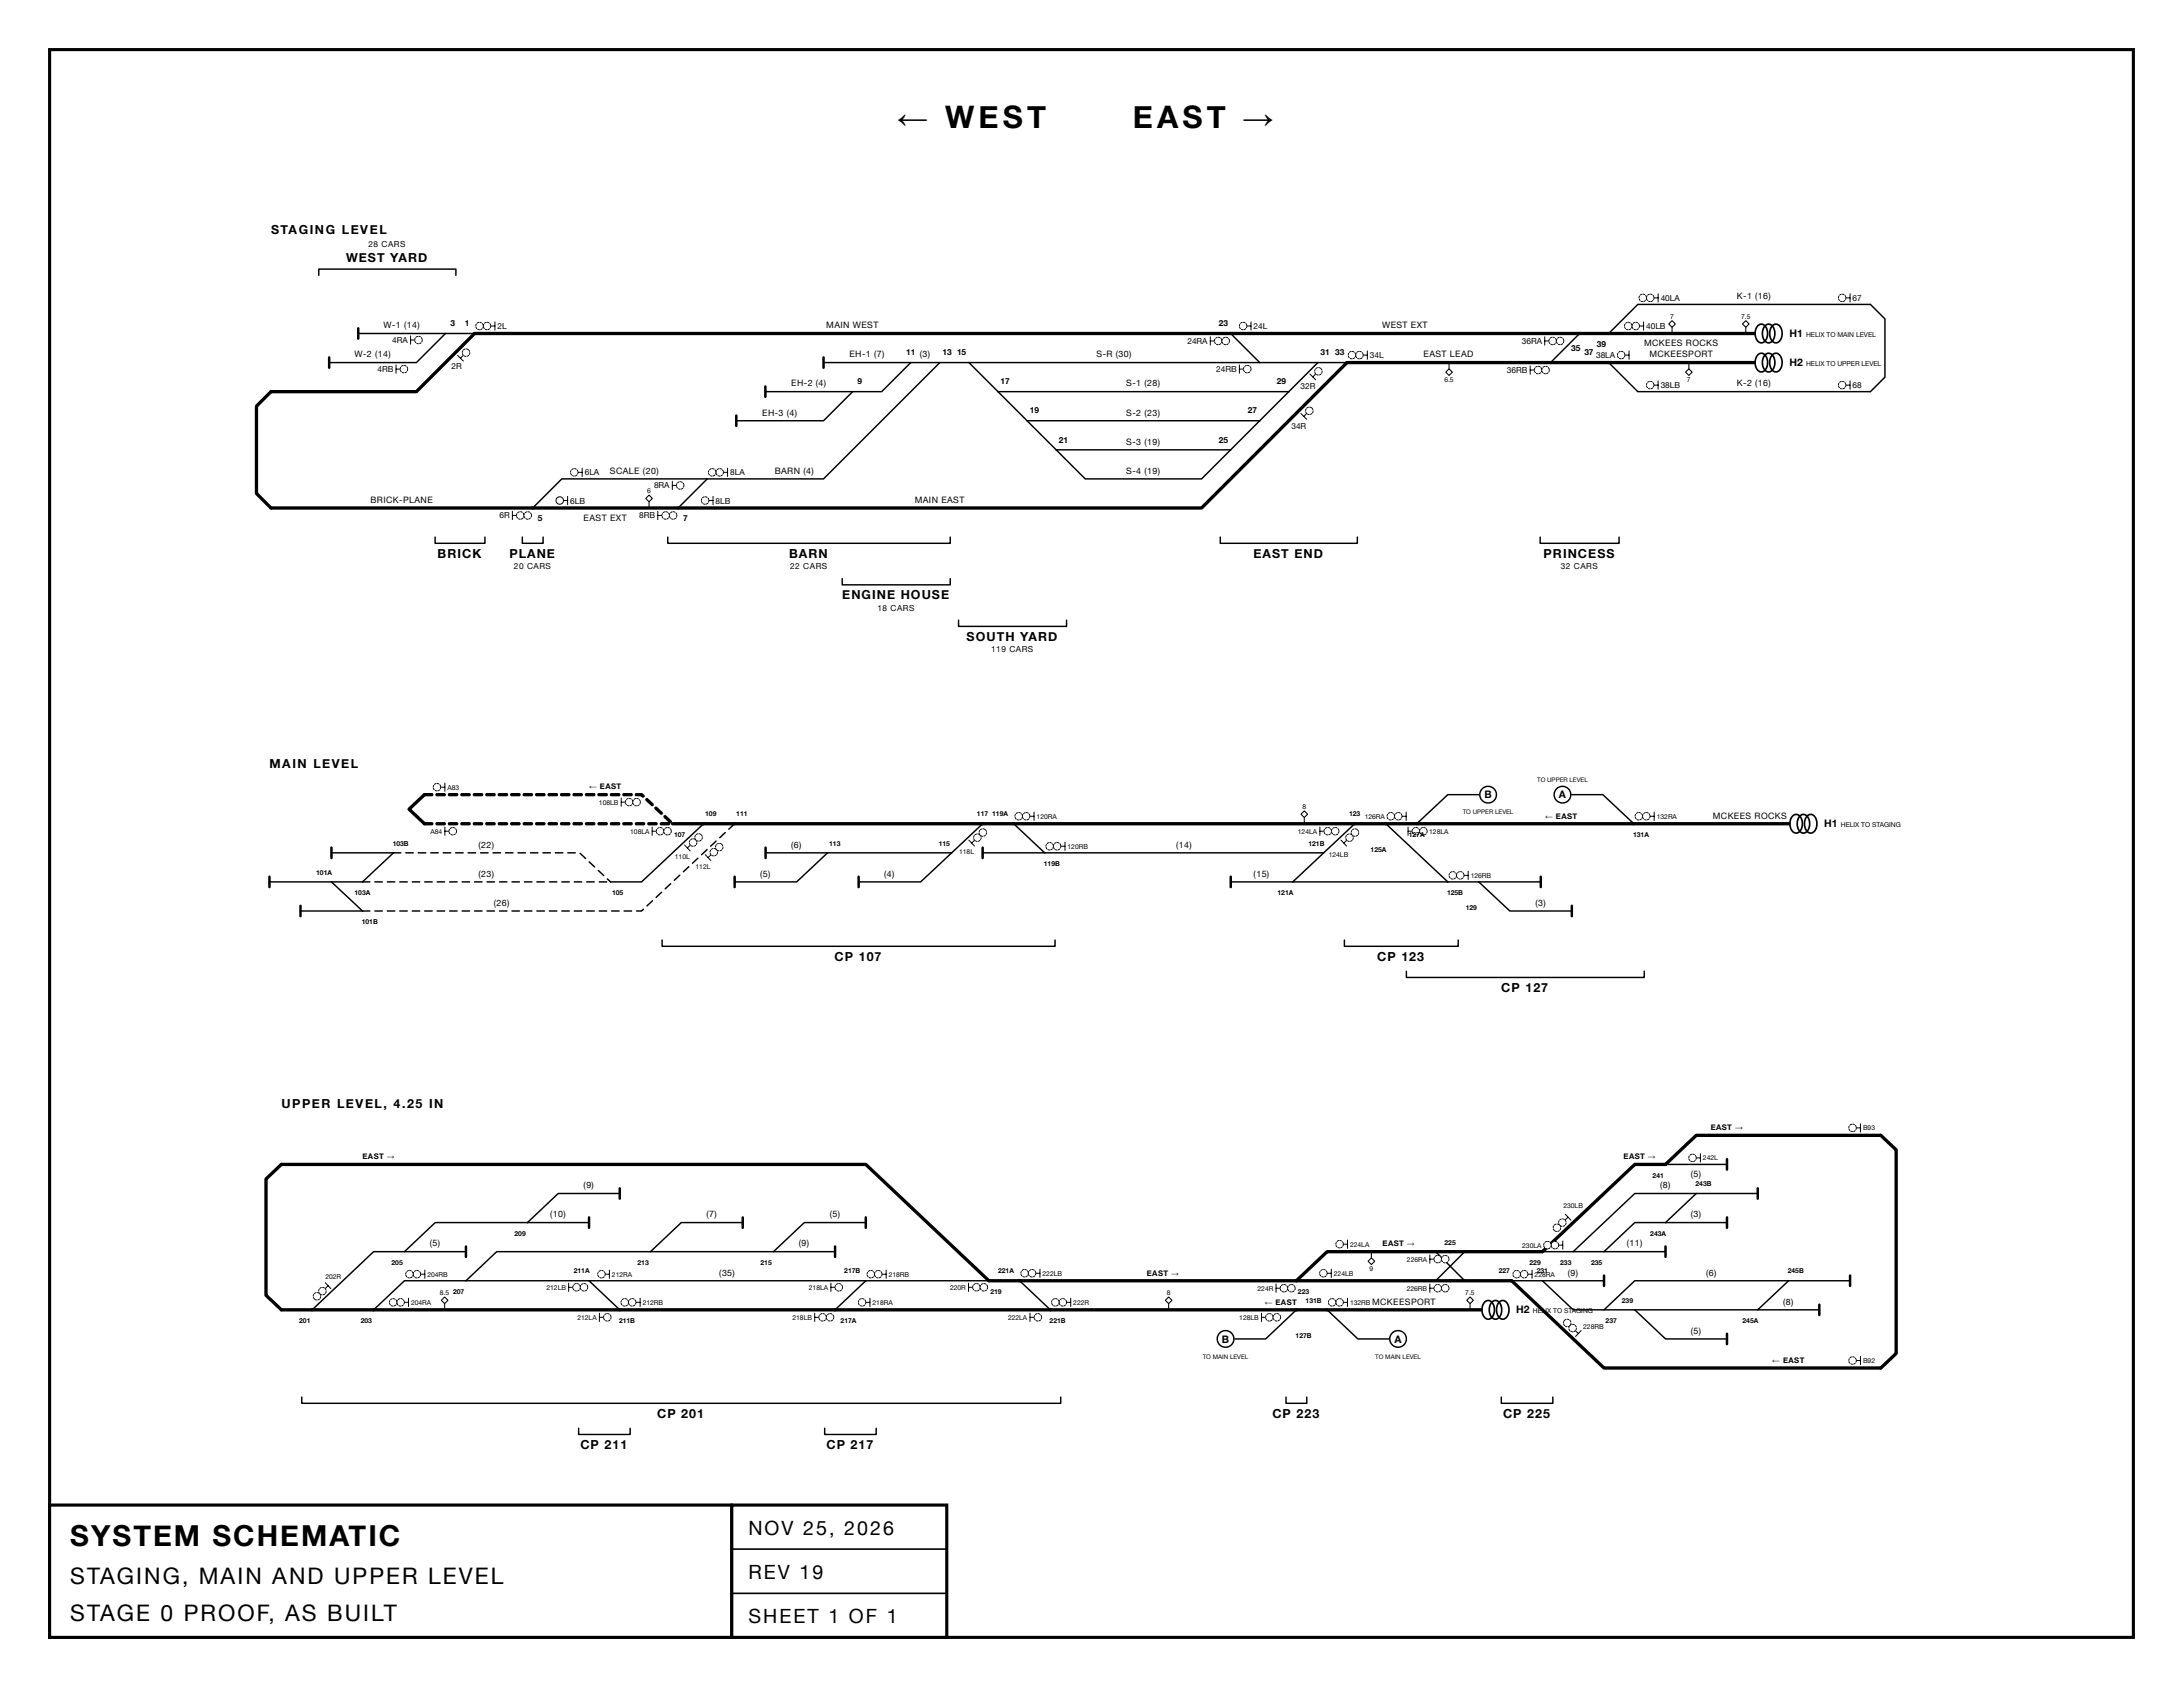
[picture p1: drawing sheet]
<svg xmlns="http://www.w3.org/2000/svg" width="279mm" height="216mm" viewBox="0 0 279 216" stroke-linecap="round" stroke-linejoin="round" font-family="sans-serif">
<defs><g id="words">
<g font-size="4">
<text x="114.8" y="16.4">← WEST</text>
<text x="145" y="16.4">EAST →</text>
</g>
<text font-size="3.7" x="9" y="197.9">SYSTEM SCHEMATIC</text>
<g font-size="2.9">
<text x="9" y="202.7">STAGING, MAIN AND UPPER LEVEL</text>
<text x="9" y="207.4">STAGE 0 PROOF, AS BUILT</text>
</g>
<g font-size="2.5">
<text x="95.8" y="196.5">NOV 25, 2026</text>
<text x="95.8" y="202.1">REV 19</text>
<text x="95.8" y="207.7">SHEET 1 OF 1</text>
</g>
<g font-size="1.6">
<text x="34.7" y="29.9">STAGING LEVEL</text>
<text x="44.3" y="33.5">WEST YARD</text>
<text x="56" y="71.4">BRICK</text>
<text x="65.2" y="71.4">PLANE</text>
<text x="101" y="71.4">BARN</text>
<text x="160.4" y="71.4">EAST END</text>
<text x="197.6" y="71.4">PRINCESS</text>
<text x="107.8" y="76.7">ENGINE HOUSE</text>
<text x="123.7" y="82">SOUTH YARD</text>
<text x="34.5" y="98.2">MAIN LEVEL</text>
<text x="106.8" y="123">CP 107</text>
<text x="176.3" y="123">CP 123</text>
<text x="192.1" y="127">CP 127</text>
<text x="36" y="141.8">UPPER LEVEL, 4.25 IN</text>
<text x="74.3" y="185.4">CP 211</text>
<text x="84.1" y="181.5">CP 201</text>
<text x="105.8" y="185.4">CP 217</text>
<text x="162.9" y="181.5">CP 223</text>
<text x="192.4" y="181.5">CP 225</text>
</g>
<g font-size="1.3">
<text x="229" y="43.1">H1</text>
<text x="229" y="46.9">H2</text>
<text x="190" y="102.2">B</text>
<text x="199.5" y="102.2">A</text>
<text x="233.5" y="105.9">H1</text>
<text x="156.4" y="171.8">B</text>
<text x="178.5" y="171.8">A</text>
<text x="194.1" y="168.1">H2</text>
</g>
<g font-size="1.1">
<text x="47.2" y="31.6">28 CARS</text>
<text x="57.7" y="41.7">3</text>
<text x="59.5" y="41.7">1</text>
<text x="156" y="41.7">23</text>
<text x="212.6" y="38.5">40LA</text>
<text x="222.3" y="38.3">K-1 (16)</text>
<text x="237.1" y="38.5">67</text>
<text x="45.4" y="45.7">W-2 (14)</text>
<text x="48.3" y="47.6">4RB</text>
<text x="49.1" y="42">W-1 (14)</text>
<text x="50.2" y="43.9">4RA</text>
<text x="57.8" y="47.3">2R</text>
<text x="63.7" y="42.1">2L</text>
<text x="105.8" y="42">MAIN WEST</text>
<text x="108.7" y="45.7">EH-1 (7)</text>
<text x="116" y="45.5">11 (3)</text>
<text x="120.6" y="45.5">13</text>
<text x="122.5" y="45.5">15</text>
<text x="140.4" y="45.7">S-R (30)</text>
<text x="152" y="44">24RA</text>
<text x="155.7" y="47.6">24RB</text>
<text x="160.4" y="42.1">24L</text>
<text x="169" y="45.5">31</text>
<text x="170.9" y="45.5">33</text>
<text x="175.3" y="45.8">34L</text>
<text x="176.9" y="42">WEST EXT</text>
<text x="182.2" y="45.7">EAST LEAD</text>
<text x="192.9" y="47.7">36RB</text>
<text x="194.8" y="44">36RA</text>
<text x="201.1" y="44.9">35</text>
<text x="202.8" y="45.5">37</text>
<text x="204.3" y="45.8">38LA</text>
<text x="204.4" y="44.4">39</text>
<text x="210.4" y="44.3">MCKEES ROCKS</text>
<text x="210.7" y="42.1">40LB</text>
<text x="211.1" y="45.7">MCKEESPORT</text>
<text x="97.6" y="53.2">EH-3 (4)</text>
<text x="101.3" y="49.5">EH-2 (4)</text>
<text x="109.8" y="49.2">9</text>
<text x="128.1" y="49.2">17</text>
<text x="131.8" y="52.9">19</text>
<text x="144.2" y="49.5">S-1 (28)</text>
<text x="144.2" y="53.2">S-2 (23)</text>
<text x="159.7" y="52.9">27</text>
<text x="163.4" y="49.2">29</text>
<text x="166.4" y="49.8">32R</text>
<text x="212.6" y="49.7">38LB</text>
<text x="222.3" y="49.5">K-2 (16)</text>
<text x="237.1" y="49.7">68</text>
<text x="135.5" y="56.6">21</text>
<text x="144.2" y="56.9">S-3 (19)</text>
<text x="156" y="56.6">25</text>
<text x="165.3" y="54.9">34R</text>
<text x="47.4" y="64.3">BRICK-PLANE</text>
<text x="73" y="64.4">6LB</text>
<text x="74.8" y="60.8">6LA</text>
<text x="78.1" y="60.6">SCALE (20)</text>
<text x="83.7" y="62.5">8RA</text>
<text x="91.6" y="64.4">8LB</text>
<text x="93.5" y="60.8">8LA</text>
<text x="99.2" y="60.6">BARN (4)</text>
<text x="117.1" y="64.3">MAIN EAST</text>
<text x="144.2" y="60.6">S-4 (19)</text>
<text x="63.9" y="66.4">6R</text>
<text x="68.8" y="66.7">5</text>
<text x="74.7" y="66.6">EAST EXT</text>
<text x="81.8" y="66.4">8RB</text>
<text x="87.4" y="66.7">7</text>
<text x="65.8" y="72.9">20 CARS</text>
<text x="101.1" y="72.9">22 CARS</text>
<text x="199.8" y="72.9">32 CARS</text>
<text x="112.3" y="78.2">18 CARS</text>
<text x="126.9" y="83.5">119 CARS</text>
<text x="219.2" y="104.8">MCKEES ROCKS</text>
<text x="61.2" y="112.2">(23)</text>
<text x="61.2" y="108.5">(22)</text>
<text x="97.3" y="112.2">(5)</text>
<text x="101.3" y="108.5">(6)</text>
<text x="113.2" y="112.2">(4)</text>
<text x="150.5" y="108.5">(14)</text>
<text x="160.5" y="112.2">(15)</text>
<text x="63.2" y="115.9">(26)</text>
<text x="196.5" y="115.9">(3)</text>
<text x="70.4" y="155.8">(10)</text>
<text x="74.7" y="152.1">(9)</text>
<text x="90.4" y="155.8">(7)</text>
<text x="106.2" y="155.8">(5)</text>
<text x="212.5" y="152.1">(8)</text>
<text x="216.4" y="150.6">(5)</text>
<text x="216.4" y="155.8">(3)</text>
<text x="55" y="159.5">(5)</text>
<text x="102.3" y="159.5">(9)</text>
<text x="208.2" y="159.5">(11)</text>
<text x="92.1" y="163.2">(35)</text>
<text x="175.6" y="167">MCKEESPORT</text>
<text x="200.7" y="163.2">(9)</text>
<text x="218.4" y="163.2">(6)</text>
<text x="228.2" y="167">(8)</text>
<text x="216.4" y="170.7">(5)</text>
</g>
<g font-size="1">
<text x="75.4" y="101">← EAST</text>
<text x="197.8" y="104.8">← EAST</text>
<text x="46.4" y="148.4">EAST →</text>
<text x="207.8" y="148.4">EAST →</text>
<text x="218.9" y="144.6">EAST →</text>
<text x="177" y="159.5">EAST →</text>
<text x="146.8" y="163.2">EAST →</text>
<text x="161.9" y="167">← EAST</text>
<text x="226.8" y="174.4">← EAST</text>
</g>
<g font-size=".9">
<text x="213.8" y="40.8">7</text>
<text x="222.8" y="40.8">7.5</text>
<text x="231.2" y="43.1">HELIX TO MAIN LEVEL</text>
<text x="231.2" y="46.8">HELIX TO UPPER LEVEL</text>
<text x="184.9" y="48.9">6.5</text>
<text x="215.9" y="48.9">7</text>
<text x="82.8" y="63.1">6</text>
<text x="57.3" y="101">A83</text>
<text x="55.1" y="106.7">A84</text>
<text x="76.7" y="103">108LB</text>
<text x="80.7" y="106.7">108LA</text>
<text x="86.3" y="107.1">107</text>
<text x="90.3" y="104.5">109</text>
<text x="94.2" y="104.5">111</text>
<text x="125" y="104.5">117</text>
<text x="127" y="104.5">119A</text>
<text x="132.7" y="104.8">120RA</text>
<text x="166.1" y="106.7">124LA</text>
<text x="166.7" y="103.5">8</text>
<text x="172.7" y="104.5">123</text>
<text x="174.7" y="104.8">126RA</text>
<text x="180.3" y="107.1">127A</text>
<text x="182.9" y="106.7">128LA</text>
<text x="209" y="107.1">131A</text>
<text x="212" y="104.8">132RA</text>
<text x="235.6" y="105.8">HELIX TO STAGING</text>
<text x="40.5" y="111.9">101A</text>
<text x="50.3" y="108.2">103B</text>
<text x="86.4" y="110">110L</text>
<text x="89" y="111.2">112L</text>
<text x="106.1" y="108.2">113</text>
<text x="120.2" y="108.2">115</text>
<text x="122.8" y="109.3">118L</text>
<text x="133.6" y="110.9">119B</text>
<text x="136.6" y="108.6">120RB</text>
<text x="167.5" y="108.2">121B</text>
<text x="170.1" y="109.6">124LB</text>
<text x="175.4" y="109">125A</text>
<text x="188.2" y="112.3">126RB</text>
<text x="45.4" y="114.6">103A</text>
<text x="46.3" y="118.3">101B</text>
<text x="78.3" y="114.6">105</text>
<text x="163.5" y="114.6">121A</text>
<text x="185.2" y="114.6">125B</text>
<text x="187.6" y="116.5">129</text>
<text x="218" y="148.5">242L</text>
<text x="238.4" y="144.6">B93</text>
<text x="200.1" y="154.6">230LB</text>
<text x="211.5" y="150.7">241</text>
<text x="217" y="151.8">243B</text>
<text x="50.1" y="161.9">205</text>
<text x="65.9" y="158.2">209</text>
<text x="81.6" y="161.9">213</text>
<text x="97.3" y="161.9">215</text>
<text x="172.8" y="159.5">224LA</text>
<text x="180.1" y="161.4">226RA</text>
<text x="184.9" y="159.4">225</text>
<text x="194.8" y="159.7">230LA</text>
<text x="195.8" y="161.9">229</text>
<text x="199.7" y="161.9">233</text>
<text x="203.6" y="161.9">235</text>
<text x="211.2" y="158.2">243A</text>
<text x="41.6" y="163.7">202R</text>
<text x="52.6" y="167">204RA</text>
<text x="54.7" y="163.4">204RB</text>
<text x="56.3" y="165.7">8.5</text>
<text x="58" y="165.6">207</text>
<text x="69.9" y="165.1">212LB</text>
<text x="73.4" y="163">211A</text>
<text x="78.3" y="163.4">212RA</text>
<text x="82.3" y="167">212RB</text>
<text x="103.5" y="165.1">218LA</text>
<text x="108.1" y="163">217B</text>
<text x="111.7" y="167">218RA</text>
<text x="113.8" y="163.4">218RB</text>
<text x="121.6" y="165.1">220R</text>
<text x="126.8" y="165.6">219</text>
<text x="127.8" y="163">221A</text>
<text x="133.4" y="163.3">222LB</text>
<text x="137.4" y="167">222R</text>
<text x="149.3" y="165.7">8</text>
<text x="161" y="165.2">224R</text>
<text x="166.1" y="165.6">223</text>
<text x="167.1" y="166.7">131B</text>
<text x="170.7" y="163.3">224LB</text>
<text x="172.8" y="167">132RB</text>
<text x="175.3" y="162.7">9</text>
<text x="180" y="165.2">226RB</text>
<text x="187.5" y="165.7">7.5</text>
<text x="191.8" y="163">227</text>
<text x="196.4" y="163.4">228RA</text>
<text x="196.7" y="163">231</text>
<text x="207.6" y="166.7">239</text>
<text x="228.8" y="163">245B</text>
<text x="38.3" y="169.4">201</text>
<text x="46.2" y="169.4">203</text>
<text x="73.9" y="168.9">212LA</text>
<text x="79.2" y="169.4">211B</text>
<text x="101.4" y="168.9">218LB</text>
<text x="107.6" y="169.4">217A</text>
<text x="129" y="168.9">222LA</text>
<text x="134.3" y="169.4">221B</text>
<text x="158.6" y="168.9">128LB</text>
<text x="165.8" y="171.2">127B</text>
<text x="196.2" y="168">HELIX TO STAGING</text>
<text x="202.6" y="170.1">228RB</text>
<text x="205.5" y="169.4">237</text>
<text x="223" y="169.4">245A</text>
<text x="238.4" y="174.4">B92</text>
</g>
<g font-size=".8">
<text x="196.7" y="100.1">TO UPPER LEVEL</text>
<text x="187.2" y="104.2">TO UPPER LEVEL</text>
<text x="153.9" y="173.9">TO MAIN LEVEL</text>
<text x="176" y="173.9">TO MAIN LEVEL</text>
</g>
</g></defs>
<path d="M6.3 6.3h266.7v203.2h-266.7z" fill="none" stroke="#000" stroke-width=".4"/>
<path d="M224.5 42.7h-163.8l-7.4 7.4h-18.6l-1.9 1.9v11.2l1.9 1.8h119.1l18.6-18.6h52.1" fill="none" stroke="#000" stroke-width=".43"/>
<g fill="none" stroke="#000" stroke-width=".19">
<path d="M40.8 35.2v-.8h17.5v.8M45.9 42.7h14.8M57 42.7l-3.7 3.7h-11.2M98 50.1h11.1M105.4 46.4h67M109.1 50.1l-3.7 3.7h-11.2M116.6 46.4l-3.8 3.7h-3.7M120.3 46.4l-14.9 14.9h-14.9M124 46.4l3.7 3.7M127.7 50.1l7.5 7.5M127.7 50.1h37.3M131.5 53.8h29.7"/>
<path d="M135.2 57.6l3.7 3.7h14.9l3.7-3.7M135.2 57.6h22.3M157.5 42.7l3.7 3.7M165 50.1l-7.5 7.5M168.7 46.4l-3.7 3.7M202.2 42.7l-3.7 3.7M205.9 42.7l3.7-3.7h29.8l1.9 1.8v7.5l-1.9 1.8h-29.8l-3.7-3.7M55.7 68.7v.8h6.4v-.8M66.9 68.7v.8h2.6v-.8M85.5 68.7v.8h36.1v-.8M90.5 61.3h-18.6l-3.7 3.7M90.5 61.3l-3.7 3.7"/>
<path d="M107.8 74.1v.7h13.8v-.7M122.7 79.4v.8h13.8v-.8M156.2 68.7v.8h17.5v-.8M197.1 68.7v.8h10.1v-.8"/>
</g>
<path d="M42.1 45.7v1.4M45.9 42v1.3M94.2 53.2v1.3M98 49.5v1.3M105.4 45.7v1.4" fill="none" stroke="#000" stroke-width=".32"/>
<path d="M225 41.7a.75 .75 0 0 1 .8-.1 .75 .75 0 0 1 .4 .8 1.25 1.25 0 0 1-.8 1.5 1.28 1.28 0 0 1-.7-1.7zM225 45.4a.75 .75 0 0 1 .8-.1 .75 .75 0 0 1 .4 .8 1.25 1.25 0 0 1-.8 1.5 1.28 1.28 0 0 1-.7-1.7zM225.9 41.7a.75 .75 0 0 1 .9-.1 .75 .75 0 0 1 .3 .8 1.25 1.25 0 0 1-.7 1.5 1.28 1.28 0 0 1-.8-1.7zM225.9 45.4a.75 .75 0 0 1 .9-.1 .75 .75 0 0 1 .3 .8 1.25 1.25 0 0 1-.7 1.5 1.28 1.28 0 0 1-.8-1.7zM226.9 41.7a.75 .75 0 0 1 .8-.1 .75 .75 0 0 1 .4 .8 1.25 1.25 0 0 1-.8 1.5 1.28 1.28 0 0 1-.7-1.7zM226.9 45.4a.75 .75 0 0 1 .8-.1 .75 .75 0 0 1 .4 .8 1.25 1.25 0 0 1-.8 1.5 1.28 1.28 0 0 1-.7-1.7z" fill="none" stroke="#000" stroke-width=".21"/>
<path d="M62.8 41.7h.5M63.3 41.2v1.1" fill="none" stroke="#000" stroke-width=".13"/>
<circle cx="62.3" cy="41.7" r=".48" fill="#fff"/>
<path d="M62.4 42.2l.3-.2v.1l-.2 .1zM62.1 42.1l.3 .1h-.2zM61.8 41.8h.1l.1 .3h-.1zM61.9 41.5h.1l-.1 .3zM62 41.3l.3-.1-.3 .2zM62.3 41.2l.3 .1h-.3zM62.7 41.4l.1 .1v.2zM62.8 41.7h.1l-.1 .3-.1-.1z" fill="#000"/>
<circle cx="61.4" cy="41.7" r=".48" fill="#fff"/>
<path d="M61.5 42.2l.2-.2 .1 .1-.3 .1zM61.1 42.1l.3 .1h-.2zM60.9 41.8l.2 .3h-.1zM60.9 41.5h.1l-.1 .3zM61 41.3l.3-.1-.2 .2zM61.4 41.2l.2 .1h.1h-.3zM61.7 41.4l.2 .1v.2zM61.8 41.7h.1l-.1 .3v-.1z" fill="#000"/>
<path d="M58.6 45.5l.7 .7M59.3 45.5l-.4 .3" fill="none" stroke="#000" stroke-width=".13"/>
<circle cx="59.6" cy="45.1" r=".48" fill="#fff"/>
<path d="M60.1 45.1h.1l-.1 .3h-.1zM59.7 45.6l.3-.2v.1l-.2 .1zM59.4 45.5l.3 .1h-.2zM59.1 45.2h.1l.1 .3h-.1zM59.2 44.9h.1l-.1 .3zM59.3 44.7h.3l-.3 .1zM59.7 44.6l.2 .1 .1 .1-.4-.1zM59.9 44.7l.2 .1v.2z" fill="#000"/>
<path d="M52.6 43v1M52.6 43.5h.5" fill="none" stroke="#000" stroke-width=".13"/>
<circle cx="53.6" cy="43.5" r=".48" fill="#fff"/>
<path d="M53.6 43.9l.3-.1 .1 .1-.3 .1zM53.3 43.9l.3 .1h-.2zM53 43.6h.1l.2 .3h-.1zM53.1 43.3h.1l-.1 .3zM53.2 43.1l.3-.1-.3 .2zM53.6 43l.2 .1h.1h-.4zM53.9 43.2l.1 .1v.2zM54 43.5h.1l-.1 .3-.1-.1z" fill="#000"/>
<path d="M50.7 46.7v1.1M50.7 47.2h.5" fill="none" stroke="#000" stroke-width=".13"/>
<circle cx="51.7" cy="47.2" r=".48" fill="#fff"/>
<path d="M51.8 47.7l.2-.2 .1 .1-.2 .2zM51.4 47.6l.3 .1-.1 .1zM51.2 47.3h.1l.1 .3h-.1zM51.2 47h.1l-.1 .3zM51.3 46.8h.3l-.2 .1zM51.7 46.7l.3 .1v.1l-.3-.1zM52 46.9l.2 .1v.2zM52.1 47.2h.1v.3h-.1z" fill="#000"/>
<path d="M74.5 59.9v1.1M74 60.5h.5" fill="none" stroke="#000" stroke-width=".13"/>
<circle cx="73.5" cy="60.5" r=".48" fill="#fff"/>
<path d="M73.6 60.9l.2-.2 .1 .1-.2 .2zM73.2 60.9h.3l-.1 .1zM73 60.6l.1-.1 .1 .3h-.1zM73 60.2h.1l-.1 .3zM73.1 60h.3l-.2 .2zM73.5 59.9l.3 .1v.1l-.3-.1zM73.8 60.1l.2 .1v.2zM73.9 60.4l.1 .1v.2h-.1z" fill="#000"/>
<path d="M72.1 64.1h.5M72.6 63.5v1.1" fill="none" stroke="#000" stroke-width=".13"/>
<circle cx="71.6" cy="64.1" r=".48" fill="#fff"/>
<g fill="none" stroke="#000" stroke-width=".13">
<path d="M65.6 65.4v1.1M65.6 66h.5"/>
<circle cx="71.6" cy="64.1" r=".48"/>
</g>
<circle cx="66.6" cy="66" r=".48" fill="#fff"/>
<path d="M66.7 66.4l.2-.2 .1 .1-.3 .2zM66.3 66.4h.3l-.1 .1zM66.1 66.1l.1-.1 .1 .3h-.1zM66.1 65.7h.1l-.1 .3zM66.2 65.6l.3-.1-.2 .2zM66.6 65.4l.3 .1v.1l-.3-.1zM66.9 65.6l.2 .1v.2zM67 65.9l.1 .1-.1 .2z" fill="#000"/>
<circle cx="67.5" cy="66" r=".48" fill="#fff"/>
<path d="M67.6 66.4l.3-.2v.1l-.2 .2zM67.3 66.4h.3l-.2 .1zM67 66.1l.1-.1 .1 .3h-.1zM67.1 65.7h.1l-.1 .3zM67.2 65.6l.3-.1-.3 .2zM67.5 65.4l.3 .1v.1l-.3-.1zM67.9 65.6l.1 .1v.2zM68 65.9l.1 .1-.1 .2h-.1z" fill="#000"/>
<path d="M93.1 59.9v1.1M92.6 60.5h.5" fill="none" stroke="#000" stroke-width=".13"/>
<circle cx="92.1" cy="60.5" r=".48" fill="#fff"/>
<path d="M92.2 60.9l.2-.2 .1 .1-.2 .2zM91.8 60.9h.4l-.2 .1zM91.6 60.6l.1-.1 .1 .3h-.1zM91.6 60.2h.1l-.1 .3zM91.8 60h.2l-.2 .2zM92.1 59.9l.3 .1v.1l-.3-.1zM92.4 60.1l.2 .1v.2zM92.5 60.4l.1 .1v.2h-.1z" fill="#000"/>
<circle cx="91.2" cy="60.5" r=".48" fill="#fff"/>
<path d="M91.2 60.9l.3-.2 .1 .1-.3 .2zM90.9 60.9h.3l-.2 .1zM90.6 60.6l.1-.1 .1 .3zM90.7 60.2h.1l-.1 .3zM90.8 60h.3l-.3 .2zM91.1 59.9l.3 .1v.1l-.3-.1zM91.5 60.1l.1 .1v.2zM91.6 60.4l.1 .1-.1 .2h-.1z" fill="#000"/>
<path d="M90.7 64.1h.6M91.3 63.5v1.1" fill="none" stroke="#000" stroke-width=".13"/>
<circle cx="90.2" cy="64.1" r=".48" fill="#fff"/>
<path d="M90.3 64.5l.3-.2v.1l-.2 .2zM90 64.5h.3l-.2 .1zM89.7 64.2l.1-.1 .1 .3zM89.8 63.8h.1l-.1 .3zM89.9 63.6h.3l-.3 .2zM90.2 63.5l.3 .1v.1l-.3-.1zM90.6 63.7l.1 .1v.2zM90.7 64l.1 .1-.1 .2h-.1z" fill="#000"/>
<path d="M86 61.6v1.1M86 62.1h.6" fill="none" stroke="#000" stroke-width=".13"/>
<circle cx="87.1" cy="62.1" r=".48" fill="#fff"/>
<path d="M87.1 62.6l.3-.2 .1 .1-.3 .1zM86.8 62.5l.3 .1-.2 .1zM86.5 62.2h.1l.1 .3zM86.6 61.9h.1l-.1 .3zM86.7 61.7l.3-.1-.3 .2zM87.1 61.6l.2 .1h-.3zM87.4 61.8l.1 .1v.2zM87.5 62.1h.1l-.1 .3h-.1z" fill="#000"/>
<path d="M84.2 65.4v1.1M84.2 66h.5" fill="none" stroke="#000" stroke-width=".13"/>
<circle cx="85.2" cy="66" r=".48" fill="#fff"/>
<path d="M85.3 66.4l.2-.2 .1 .1-.2 .2zM84.9 66.4h.3l-.1 .1zM84.7 66.1l.1-.1 .1 .3h-.1zM84.7 65.7h.1l-.1 .3zM84.8 65.6l.3-.1-.2 .2zM85.2 65.4l.3 .1v.1l-.3-.1zM85.5 65.6l.2 .1v.2zM85.6 65.9l.1 .1v.2h-.1z" fill="#000"/>
<circle cx="86.2" cy="66" r=".48" fill="#fff"/>
<path d="M86.2 66.4l.3-.2 .1 .1-.3 .2zM85.9 66.4h.3l-.2 .1zM85.6 66.1l.1-.1 .1 .3zM85.7 65.7h.1l-.1 .3zM85.8 65.6l.3-.1-.3 .2zM86.1 65.4l.3 .1v.1l-.3-.1zM86.5 65.6l.1 .1v.2zM86.6 65.9l.1 .1-.1 .2h-.1z" fill="#000"/>
<path d="M159.6 41.7h.5M160.1 41.2v1.1" fill="none" stroke="#000" stroke-width=".13"/>
<circle cx="159.1" cy="41.7" r=".48" fill="#fff"/>
<path d="M159.2 42.2l.2-.2 .1 .1-.2 .1zM158.8 42.1l.4 .1h-.2zM158.6 41.8h.1l.1 .3h-.1zM158.6 41.5h.1l-.1 .3zM158.8 41.3l.2-.1-.2 .2zM159.1 41.2l.3 .1h-.3zM159.4 41.4l.2 .1v.2zM159.5 41.7h.1v.3l-.1-.1z" fill="#000"/>
<path d="M154.9 43.1v1.1M154.9 43.6h.5" fill="none" stroke="#000" stroke-width=".13"/>
<circle cx="155.9" cy="43.6" r=".48" fill="#fff"/>
<path d="M156 44.1l.2-.2 .1 .1-.2 .2zM155.6 44l.4 .1-.2 .1zM155.4 43.7h.1l.1 .3h-.1zM155.4 43.4h.2l-.2 .3zM155.6 43.2h.3l-.3 .1zM155.9 43.1l.3 .1v.1l-.3-.1zM156.2 43.3l.2 .1v.2zM156.3 43.6h.2l-.1 .3h-.1z" fill="#000"/>
<circle cx="156.9" cy="43.6" r=".48" fill="#fff"/>
<path d="M157 44.1l.2-.2 .1 .1-.3 .2zM156.6 44l.3 .1-.2 .1zM156.4 43.7l.2 .3h-.1zM156.4 43.4h.1l-.1 .3zM156.5 43.2h.3l-.2 .1zM156.9 43.1l.2 .1 .1 .1-.3-.1zM157.2 43.3l.2 .1v.2zM157.3 43.6h.1l-.1 .3h-.1z" fill="#000"/>
<path d="M158.6 46.7v1.1M158.6 47.2h.6" fill="none" stroke="#000" stroke-width=".13"/>
<circle cx="159.6" cy="47.2" r=".48" fill="#fff"/>
<path d="M159.7 47.7l.3-.2v.1l-.2 .2zM159.4 47.6l.3 .1-.2 .1zM159.1 47.3h.1l.1 .3h-.1zM159.2 47h.1l-.1 .3zM159.3 46.8h.3l-.3 .1zM159.6 46.7l.3 .1v.1l-.3-.1zM160 46.9l.1 .1v.2zM160.1 47.2h.1l-.1 .3h-.1z" fill="#000"/>
<path d="M167.6 47.9l.8 .7M168.4 47.9l-.4 .3" fill="none" stroke="#000" stroke-width=".13"/>
<circle cx="168.7" cy="47.5" r=".48" fill="#fff"/>
<path d="M169.2 47.5h.1l-.1 .3h-.1zM168.8 47.9l.3-.1v.1l-.2 .1zM168.5 47.9l.3 .1h-.2zM168.2 47.6h.1l.1 .3h-.1zM168.3 47.2l.1 .1-.1 .3zM168.4 47.1l.3-.1-.3 .2zM168.7 47l.3 .1h-.3zM169 47.1l.2 .1v.2z" fill="#000"/>
<path d="M174.5 45.4h.5M175 44.9v1.1" fill="none" stroke="#000" stroke-width=".13"/>
<circle cx="174" cy="45.4" r=".48" fill="#fff"/>
<path d="M174.1 45.9l.2-.2 .1 .1-.2 .2zM173.7 45.8l.3 .1-.1 .1zM173.5 45.5h.1l.1 .3h-.1zM173.5 45.2h.1l-.1 .3zM173.6 45h.3l-.2 .1zM174 44.9l.3 .1v.1l-.3-.1zM174.3 45.1l.2 .1v.2zM174.4 45.4h.1l-.1 .3z" fill="#000"/>
<circle cx="173" cy="45.4" r=".48" fill="#fff"/>
<path d="M173.1 45.9l.3-.2v.1l-.2 .2zM172.8 45.8l.3 .1-.2 .1zM172.5 45.5h.1l.1 .3h-.1zM172.6 45.2h.1l-.1 .3zM172.7 45h.3l-.3 .1zM173 44.9l.3 .1v.1l-.3-.1zM173.4 45.1l.1 .1v.2zM173.5 45.4h.1l-.1 .3h-.1z" fill="#000"/>
<path d="M166.5 52.9l.7 .8M167.2 52.9l-.3 .4" fill="none" stroke="#000" stroke-width=".13"/>
<circle cx="167.6" cy="52.6" r=".48" fill="#fff"/>
<path d="M168 52.5l.1 .1-.1 .3-.1-.1zM167.7 53l.2-.1h.1l-.2 .2zM167.3 53l.3 .1h-.2zM167.1 52.7h.1l.1 .2h-.1zM167.1 52.3h.1l-.1 .3zM167.2 52.2l.3-.1-.2 .2zM167.6 52l.3 .1v.1l-.3-.1zM167.9 52.2l.1 .1 .1 .2z" fill="#000"/>
<path d="M197.7 43.1v1.1M197.7 43.6h.5" fill="none" stroke="#000" stroke-width=".13"/>
<circle cx="198.7" cy="43.6" r=".48" fill="#fff"/>
<path d="M198.8 44.1l.3-.2v.1l-.2 .2zM198.4 44l.4 .1-.2 .1zM198.2 43.7h.1l.1 .3h-.1zM198.2 43.4h.2l-.2 .3zM198.4 43.2h.3l-.3 .1zM198.7 43.1l.3 .1v.1l-.3-.1zM199 43.3l.2 .1v.2zM199.2 43.6h.1l-.1 .3h-.1z" fill="#000"/>
<circle cx="199.7" cy="43.6" r=".48" fill="#fff"/>
<path d="M199.8 44.1l.2-.2 .1 .1-.3 .2zM199.4 44l.3 .1-.2 .1zM199.2 43.7l.2 .3h-.1zM199.2 43.4h.1l-.1 .3zM199.3 43.2h.3l-.2 .1zM199.7 43.1l.2 .1 .1 .1-.3-.1zM200 43.3l.2 .1v.2zM200.1 43.6h.1l-.1 .3h-.1z" fill="#000"/>
<path d="M195.8 46.8v1.1M195.8 47.4h.6" fill="none" stroke="#000" stroke-width=".13"/>
<circle cx="196.9" cy="47.4" r=".48" fill="#fff"/>
<path d="M196.9 47.8l.3-.2 .1 .1-.3 .2zM196.6 47.8h.3l-.2 .1zM196.3 47.5l.1-.1 .1 .3zM196.4 47.1h.1l-.1 .3zM196.5 47l.3-.1-.3 .2zM196.8 46.8l.3 .1v.1l-.3-.1zM197.2 47l.1 .1v.2zM197.3 47.3l.1 .1-.1 .2h-.1z" fill="#000"/>
<circle cx="197.8" cy="47.4" r=".48" fill="#fff"/>
<path d="M197.9 47.8l.2-.2 .1 .1-.2 .2zM197.5 47.8h.4l-.2 .1zM197.3 47.5l.1-.1 .1 .3h-.1zM197.3 47.1h.2l-.2 .3zM197.5 47l.3-.1-.3 .2zM197.8 46.8l.3 .1v.1l-.3-.1zM198.1 47l.2 .1v.2zM198.2 47.3l.2 .1-.1 .2h-.1z" fill="#000"/>
<path d="M208 45.4h.5M208.5 44.9v1.1" fill="none" stroke="#000" stroke-width=".13"/>
<circle cx="207.5" cy="45.4" r=".48" fill="#fff"/>
<path d="M207.6 45.9l.2-.2 .1 .1-.3 .2zM207.2 45.8l.3 .1-.1 .1zM207 45.5h.1l.1 .3h-.1zM207 45.2h.1l-.1 .3zM207.1 45h.3l-.2 .1zM207.5 44.9l.3 .1v.1l-.3-.1zM207.8 45.1l.2 .1v.2zM207.9 45.4h.1l-.1 .3z" fill="#000"/>
<path d="M211.7 49.3h.5M212.2 48.8v1" fill="none" stroke="#000" stroke-width=".13"/>
<circle cx="211.2" cy="49.3" r=".48" fill="#fff"/>
<path d="M211.3 49.7l.2-.1h.1l-.2 .2zM210.9 49.7l.4 .1h-.2zM210.7 49.4h.1l.1 .3h-.1zM210.7 49h.2l-.2 .3zM210.9 48.9l.3-.1-.3 .2zM211.2 48.8h.3v.1h-.3zM211.5 48.9l.2 .1v.2zM211.6 49.2l.2 .1-.1 .3-.1-.1z" fill="#000"/>
<path d="M211.7 38.1h.5M212.2 37.6v1.1" fill="none" stroke="#000" stroke-width=".13"/>
<circle cx="211.2" cy="38.1" r=".48" fill="#fff"/>
<path d="M211.3 38.5l.2-.1 .1 .1-.2 .1zM210.9 38.5l.4 .1h-.2zM210.7 38.2h.1l.1 .3h-.1zM210.7 37.9h.2l-.2 .3zM210.9 37.7l.3-.1-.3 .2zM211.2 37.6l.3 .1h-.3zM211.5 37.8l.2 .1v.2zM211.6 38.1h.2l-.1 .3-.1-.1z" fill="#000"/>
<circle cx="210.3" cy="38.1" r=".48" fill="#fff"/>
<path d="M210.3 38.5l.3-.1 .1 .1-.3 .1zM210 38.5l.3 .1h-.2zM209.7 38.2h.1l.1 .3zM209.8 37.9h.1l-.1 .3zM209.9 37.7l.3-.1-.3 .2zM210.2 37.6l.3 .1h-.3zM210.6 37.8l.1 .1v.2zM210.7 38.1h.1l-.1 .3-.1-.1z" fill="#000"/>
<path d="M209.8 41.7h.6M210.4 41.2v1.1" fill="none" stroke="#000" stroke-width=".13"/>
<circle cx="209.4" cy="41.7" r=".48" fill="#fff"/>
<path d="M209.4 42.2l.3-.2v.1l-.2 .1zM209.1 42.1l.3 .1h-.2zM208.8 41.8h.1l.1 .3zM208.9 41.5h.1l-.1 .3zM209 41.3l.3-.1-.3 .2zM209.3 41.2l.3 .1h-.3zM209.7 41.4l.1 .1v.2zM209.8 41.7h.1l-.1 .3-.1-.1z" fill="#000"/>
<circle cx="208.4" cy="41.7" r=".48" fill="#fff"/>
<path d="M208.5 42.2l.2-.2 .1 .1-.2 .1zM208.1 42.1l.3 .1h-.1zM207.9 41.8h.1l.1 .3h-.1zM207.9 41.5h.1l-.1 .3zM208 41.3l.3-.1-.2 .2zM208.4 41.2l.3 .1h-.3zM208.7 41.4l.2 .1v.2zM208.8 41.7h.1l-.1 .3v-.1z" fill="#000"/>
<path d="M236.3 38.1h.5M236.8 37.6v1.1" fill="none" stroke="#000" stroke-width=".13"/>
<circle cx="235.8" cy="38.1" r=".48" fill="#fff"/>
<path d="M235.9 38.5l.2-.1 .1 .1-.3 .1zM235.5 38.5l.3 .1h-.2zM235.3 38.2l.2 .3h-.1zM235.3 37.9h.1l-.1 .3zM235.4 37.7l.3-.1-.2 .2zM235.8 37.6l.2 .1h.1h-.3zM236.1 37.8l.2 .1v.2zM236.2 38.1h.1l-.1 .3v-.1z" fill="#000"/>
<path d="M236.3 49.3h.5M236.8 48.8v1" fill="none" stroke="#000" stroke-width=".13"/>
<circle cx="235.8" cy="49.3" r=".48" fill="#fff"/>
<path d="M235.9 49.7l.2-.1h.1l-.3 .2zM235.5 49.7l.3 .1h-.2zM235.3 49.4l.2 .3h-.1zM235.3 49h.1l-.1 .3zM235.4 48.9l.3-.1-.2 .2zM235.8 48.8h.2l.1 .1h-.3zM236.1 48.9l.2 .1v.2zM236.2 49.2l.1 .1-.1 .3v-.1z" fill="#000"/>
<path d="M83.1 64.2v.8" fill="none" stroke="#000" stroke-width=".13"/>
<path d="M82.6 63.8l.5-.4 .4 .4-.4 .4z" fill="#fff"/>
<path d="M216.2 46.4v.8M82.6 63.8l.5-.4 .4 .4-.4 .4z" fill="none" stroke="#000" stroke-width=".13"/>
<path d="M216.2 47.2l.4 .4-.4 .5-.5-.5z" fill="#fff"/>
<path d="M214 41.9v.8M216.2 47.2l.4 .4-.4 .5-.5-.5z" fill="none" stroke="#000" stroke-width=".13"/>
<path d="M214 41l.4 .5-.4 .4-.4-.4z" fill="#fff"/>
<path d="M185.5 46.4v.8M214 41l.4 .5-.4 .4-.4-.4z" fill="none" stroke="#000" stroke-width=".13"/>
<path d="M185 47.6l.5-.4 .4 .4-.4 .5z" fill="#fff"/>
<path d="M185 47.6l.5-.4 .4 .4-.4 .5zM223.4 41.9v.8" fill="none" stroke="#000" stroke-width=".13"/>
<path d="M223.4 41l.5 .5-.5 .4-.4-.4z" fill="#fff"/>
<path d="M223.4 41l.5 .5-.5 .4-.4-.4z" fill="none" stroke="#000" stroke-width=".13"/>
<g fill="none" stroke="#000" stroke-width=".19">
<path d="M42.4 109.1h8l-4 3.8h-11.9M42.4 112.9l4 3.7h-7.9M90 105.4l-7.9 7.5h-4M98 109.1h23.8M105.9 109.1l-3.9 3.8h-8M121.8 109.1l-4 3.8h-7.9M125.8 109.1h43.6M125.8 105.4l-4 3.7M129.7 105.4l4 3.7M157.5 112.9h39.7M173.4 105.4l-7.9 7.5M177.4 105.4l7.9 7.5"/>
<path d="M189.3 112.9l3.9 3.7h8M189.3 101.7h-4l-4 3.7M201.2 101.7h4l3.9 3.7"/>
</g>
<path d="M54.3 101.7l-1.9 1.9 1.9 1.8M86.1 105.4h142.9" fill="none" stroke="#000" stroke-width=".43"/>
<g fill="#000">
<path d="M46.3 112.8h1l.1 .1-.1 .1h-.9zM47.9 112.8h1l.1 .1-.1 .1h-.9zM49.5 112.8h1l.1 .1-.1 .1h-.9zM51.1 112.8h1l.1 .1-.1 .1h-.9zM52.7 112.8h1l.1 .1-.1 .1h-.9zM54.3 112.8h1l.1 .1-.1 .1h-.9zM55.9 112.8h1l.1 .1-.1 .1h-.9zM57.5 112.8h1l.1 .1-.1 .1h-.9zM59.1 112.8h1l.1 .1-.1 .1h-.9zM60.7 112.8h1l.1 .1-.1 .1h-.9zM62.3 112.8h1l.1 .1-.1 .1h-1zM63.9 112.8h1l.1 .1-.1 .1h-1zM65.5 112.8h1l.1 .1-.1 .1h-1zM67.1 112.8h1l.1 .1-.1 .1h-1zM68.7 112.8h1l.1 .1-.1 .1h-1zM70.3 112.8h1v.1v.1h-1zM71.9 112.8h.9l.1 .1-.1 .1h-.9zM73.4 112.8h1l.1 .1-.1 .1h-.9zM75 112.8h1l.1 .1-.1 .1h-.9zM76.6 112.8h1l.1 .1-.1 .1h-.9z"/>
<path d="M46.3 116.5h1l.1 .1-.1 .1h-.9zM47.9 116.5h1l.1 .1-.1 .1h-.9zM49.5 116.5h1l.1 .1-.1 .1h-.9zM51.1 116.5h1l.1 .1-.1 .1h-.9zM52.7 116.5h1l.1 .1-.1 .1h-.9zM54.3 116.5h1l.1 .1-.1 .1h-.9zM55.9 116.5h1l.1 .1-.1 .1h-.9zM57.5 116.5h1l.1 .1-.1 .1h-.9zM59.1 116.5h1l.1 .1-.1 .1h-.9zM60.7 116.5h1l.1 .1-.1 .1h-.9zM62.3 116.5h1l.1 .1-.1 .1h-1zM63.9 116.5h1l.1 .1-.1 .1h-1zM65.5 116.5h1l.1 .1-.1 .1h-1zM67.1 116.5h1l.1 .1-.1 .1h-1zM68.7 116.5h1l.1 .1-.1 .1h-1zM70.3 116.5h1v.1v.1h-1zM71.9 116.5h.9l.1 .1-.1 .1h-.9zM73.4 116.5h1l.1 .1-.1 .1h-.9zM75 116.5h1l.1 .1-.1 .1h-.9zM76.6 116.5h1l.1 .1-.1 .1h-.9zM78.2 116.5h1l.1 .1-.1 .1h-.9zM79.8 116.5h1l.1 .1-.1 .1h-.9zM81.4 116.5h.7v.1v-.1l.2-.2h.1l-.3 .4h-.6zM82.8 115.9l.6-.7h.2v.2l-.7 .6h-.1zM83.9 114.8l.7-.7h.1v.2l-.7 .6h-.1zM85.1 113.7l.7-.7h.1v.2l-.7 .6h-.1zM86.2 112.6l.7-.7 .2 .1v.1l-.7 .6h-.2zM87.4 111.5l.7-.6h.1v.1l-.7 .6h-.1zM88.6 110.4l.7-.6h.1v.1l-.7 .6h-.1zM89.7 109.3l.7-.6h.2l-.1 .1-.6 .6h-.2zM90.9 108.2l.7-.6h.1v.1l-.7 .7h-.1zM92.1 107.1l.6-.6h.2v.1l-.7 .7h-.1zM93.2 106l.7-.6h.1v.1l-.6 .7h-.2z"/>
<path d="M50.3 109.1h1h.1l-.1 .1h-.9zM51.9 109.1h1h.1l-.1 .1h-.9zM53.5 109.1h1h.1l-.1 .1h-1zM55.1 109.1h1h.1l-.1 .1h-1zM56.7 109.1h1h.1l-.1 .1h-1zM58.3 109.1h1h.1l-.1 .1h-1zM59.9 109.1h1h.1l-.1 .1h-1zM61.5 109.1h1v.1h-1zM63.1 109.1h.9h.1l-.1 .1h-.9zM64.6 109.1h1h.1l-.1 .1h-.9zM66.2 109.1h1h.1l-.1 .1h-.9zM67.8 109.1h1h.1l-.1 .1h-.9zM69.4 109.1h1h.1l-.1 .1h-.9zM71 109.1h1h.1l-.1 .1h-.9zM72.6 109.1h1h.1l-.1 .1h-.9zM74.2 109.2l.1-.1 .7 .7v.1h-.1l-.7-.6zM75.4 110.2h.1l.7 .7v.1h-.2l-.6-.6zM76.5 111.3h.1l.7 .7v.1h-.1l-.7-.6zM77.7 112.4h.1l.4 .4v.1h-.1l-.4-.3z"/>
<path d="M54.2 105.3l1.1-.1a.21 .21 0 0 1 .2 .2 .21 .21 0 0 1-.2 .2h-1l-.2-.1zM55.8 105.3l1.1-.1a.21 .21 0 0 1 .2 .2 .21 .21 0 0 1-.2 .2h-1.1l-.1-.1zM57.4 105.3l1.1-.1a.21 .21 0 0 1 .2 .2 .21 .21 0 0 1-.2 .2h-1.1l-.1-.1zM59 105.3l1-.1a.21 .21 0 0 1 .3 .2 .21 .21 0 0 1-.3 .2h-1l-.1-.1zM60.6 105.3l1-.1a.21 .21 0 0 1 .3 .2 .21 .21 0 0 1-.3 .2h-1l-.1-.1zM62.2 105.3l1-.1a.21 .21 0 0 1 .3 .2 .21 .21 0 0 1-.3 .2h-1l-.1-.1zM63.8 105.3l1-.1a.21 .21 0 0 1 .2 .2 .21 .21 0 0 1-.2 .2h-1l-.1-.1zM65.3 105.3l1.1-.1a.21 .21 0 0 1 .2 .2 .21 .21 0 0 1-.2 .2h-1l-.1-.1zM66.9 105.3l1.1-.1a.21 .21 0 0 1 .2 .2 .21 .21 0 0 1-.2 .2h-1l-.1-.1zM68.5 105.3l1.1-.1a.21 .21 0 0 1 .2 .2 .21 .21 0 0 1-.2 .2h-1l-.1-.1zM70.1 105.3l1.1-.1a.21 .21 0 0 1 .2 .2 .21 .21 0 0 1-.2 .2h-1l-.1-.1zM71.7 105.3l1.1-.1a.21 .21 0 0 1 .2 .2 .21 .21 0 0 1-.2 .2h-1l-.1-.1zM73.3 105.3l1.1-.1a.21 .21 0 0 1 .2 .2 .21 .21 0 0 1-.2 .2h-1l-.1-.1zM74.9 105.3l1.1-.1a.21 .21 0 0 1 .2 .2 .21 .21 0 0 1-.2 .2h-1l-.1-.1zM76.5 105.3l1.1-.1a.21 .21 0 0 1 .2 .2 .21 .21 0 0 1-.2 .2h-1l-.1-.1zM78.1 105.3l1.1-.1a.21 .21 0 0 1 .2 .2 .21 .21 0 0 1-.2 .2h-1l-.1-.1zM79.7 105.3l1.1-.1a.21 .21 0 0 1 .2 .2 .21 .21 0 0 1-.2 .2h-1l-.1-.1zM81.3 105.3l1.1-.1a.21 .21 0 0 1 .2 .2 .21 .21 0 0 1-.2 .2h-1l-.1-.1zM82.9 105.3l1.1-.1a.21 .21 0 0 1 .2 .2 .21 .21 0 0 1-.2 .2h-1l-.2-.1zM84.5 105.3l1.1-.1a.21 .21 0 0 1 .2 .2 .21 .21 0 0 1-.2 .2h-1l-.2-.1z"/>
<path d="M54.2 101.5h1.1a.21 .21 0 0 1 .2 .2 .21 .21 0 0 1-.2 .2h-1l-.2-.1zM55.8 101.5h1.1a.21 .21 0 0 1 .2 .2 .21 .21 0 0 1-.2 .2h-1.1l-.1-.1zM57.4 101.5h1.1a.21 .21 0 0 1 .2 .2 .21 .21 0 0 1-.2 .2h-1.1l-.1-.1zM59 101.5h1a.21 .21 0 0 1 .3 .2 .21 .21 0 0 1-.3 .2h-1l-.1-.1zM60.6 101.5h1a.21 .21 0 0 1 .3 .2 .21 .21 0 0 1-.3 .2h-1l-.1-.1zM62.2 101.5h1a.21 .21 0 0 1 .3 .2 .21 .21 0 0 1-.3 .2h-1l-.1-.1zM63.8 101.5h1a.21 .21 0 0 1 .2 .2 .21 .21 0 0 1-.2 .2h-1l-.1-.1zM65.3 101.5h1.1a.21 .21 0 0 1 .2 .2 .21 .21 0 0 1-.2 .2h-1l-.1-.1zM66.9 101.5h1.1a.21 .21 0 0 1 .2 .2 .21 .21 0 0 1-.2 .2h-1l-.1-.1zM68.5 101.5h1.1a.21 .21 0 0 1 .2 .2 .21 .21 0 0 1-.2 .2h-1l-.1-.1zM70.1 101.5h1.1a.21 .21 0 0 1 .2 .2 .21 .21 0 0 1-.2 .2h-1l-.1-.1zM71.7 101.5h1.1a.21 .21 0 0 1 .2 .2 .21 .21 0 0 1-.2 .2h-1l-.1-.1zM73.3 101.5h1.1a.21 .21 0 0 1 .2 .2 .21 .21 0 0 1-.2 .2h-1l-.1-.1zM74.9 101.5h1.1a.21 .21 0 0 1 .2 .2 .21 .21 0 0 1-.2 .2h-1l-.1-.1zM76.5 101.5h1.1a.21 .21 0 0 1 .2 .2 .21 .21 0 0 1-.2 .2h-1l-.1-.1zM78.1 101.5h1.1a.21 .21 0 0 1 .2 .2 .21 .21 0 0 1-.2 .2h-1l-.1-.1zM79.7 101.5h1.1a.21 .21 0 0 1 .2 .2 .21 .21 0 0 1-.2 .2h-1l-.1-.1zM81.3 101.5h.8l.4 .2a.21 .21 0 0 1 0 .3 .21 .21 0 0 1-.3 0l-.2-.1 .1-.2v.2h-.7l-.1-.1zM82.6 102.2h.3l.7 .6a.21 .21 0 0 1 0 .3 .21 .21 0 0 1-.3 0l-.7-.6zM83.8 103.3h.3l.7 .6a.21 .21 0 0 1 0 .3 .21 .21 0 0 1-.3 0l-.7-.6zM85 104.4h.3l.6 .6a.21 .21 0 0 1 .1 .3 .21 .21 0 0 1-.4 0l-.6-.6z"/>
</g>
<path d="M34.5 112.2v1.3M38.5 115.9v1.4M42.4 108.5v1.3M94 112.2v1.3M98 108.5v1.3M109.9 112.2v1.3M125.8 108.5v1.3M157.5 112.2v1.3M197.2 112.2v1.3M201.2 115.9v1.4" fill="none" stroke="#000" stroke-width=".32"/>
<path d="M229.4 104.4a.75 .75 0 0 1 .9 0 .75 .75 0 0 1 .4 .7 1.25 1.25 0 0 1-.8 1.5 1.28 1.28 0 0 1-.7-1.6zM230.4 104.4a.75 .75 0 0 1 .8 0 .75 .75 0 0 1 .4 .7 1.25 1.25 0 0 1-.8 1.5 1.28 1.28 0 0 1-.7-1.6zM231.3 104.4a.75 .75 0 0 1 .8 0 .75 .75 0 0 1 .4 .7 1.25 1.25 0 0 1-.8 1.5 1.28 1.28 0 0 1-.7-1.6z" fill="none" stroke="#000" stroke-width=".21"/>
<circle cx="200" cy="101.7" r="1.06" fill="#fff"/>
<circle cx="200" cy="101.7" r="1.06" fill="none" stroke="#000" stroke-width=".19"/>
<circle cx="190.5" cy="101.7" r="1.06" fill="#fff"/>
<g fill="none" stroke="#000" stroke-width=".19">
<path d="M84.7 120.3v.8h50.3v-.8M172.1 120.3v.8h14.5v-.8M180 124.3v.8h30.4v-.8"/>
<circle cx="190.5" cy="101.7" r="1.06"/>
</g>
<path d="M56.4 100.7h.5M56.9 100.2v1.1" fill="none" stroke="#000" stroke-width=".13"/>
<circle cx="55.9" cy="100.7" r=".48" fill="#fff"/>
<path d="M56 101.2l.3-.2v.1l-.2 .2zM55.7 101.1l.3 .1-.2 .1zM55.4 100.8h.1l.1 .3h-.1zM55.5 100.5h.1l-.2 .3zM55.6 100.3h.3l-.3 .1zM55.9 100.2l.3 .1v.1l-.3-.1zM56.3 100.4l.1 .1v.2zM56.4 100.7h.1l-.1 .3h-.1z" fill="#000"/>
<path d="M56.9 105.8v1.1M56.9 106.4h.6" fill="none" stroke="#000" stroke-width=".13"/>
<circle cx="57.9" cy="106.4" r=".48" fill="#fff"/>
<path d="M58 106.8l.3-.1-.2 .2zM57.7 106.8l.3 .1h-.2zM57.4 106.5h.1l.1 .2zM57.5 106.1h.1l-.1 .3zM57.6 106l.3-.1-.3 .2zM57.9 105.9h.3v.1l-.3-.1zM58.3 106l.1 .1v.2zM58.4 106.3l.1 .1-.1 .2h-.1z" fill="#000"/>
<path d="M83.5 105.8v1.1M83.5 106.4h.5" fill="none" stroke="#000" stroke-width=".13"/>
<circle cx="84.5" cy="106.4" r=".48" fill="#fff"/>
<path d="M84.6 106.8l.2-.1h.1l-.3 .2zM84.2 106.8l.3 .1h-.2zM84 106.5h.1l.1 .2h-.1zM84 106.1h.1l-.1 .3zM84.1 106l.3-.1-.2 .2zM84.5 105.9h.2l.1 .1-.3-.1zM84.8 106l.2 .1v.2zM84.9 106.3l.1 .1-.1 .2z" fill="#000"/>
<circle cx="85.4" cy="106.4" r=".48" fill="#fff"/>
<path d="M85.5 106.8l.3-.1-.2 .2zM85.2 106.8l.3 .1h-.2zM84.9 106.5h.1l.1 .2h-.1zM85 106.1h.1l-.1 .3zM85.1 106l.3-.1-.3 .2zM85.4 105.9h.3v.1l-.3-.1zM85.8 106l.1 .1v.2zM85.9 106.3l.1 .1-.1 .2h-.1z" fill="#000"/>
<path d="M79.5 102.1v1.1M79.5 102.7h.5" fill="none" stroke="#000" stroke-width=".13"/>
<circle cx="80.5" cy="102.7" r=".48" fill="#fff"/>
<path d="M80.6 103.1l.3-.2v.1l-.2 .2zM80.2 103.1h.4l-.2 .1zM80 102.8l.1-.1 .1 .3h-.1zM80 102.4h.2l-.2 .3zM80.2 102.3l.3-.1-.3 .2zM80.5 102.1l.3 .1v.1l-.3-.1zM80.8 102.3l.2 .1v.2zM81 102.6l.1 .1-.1 .2h-.1z" fill="#000"/>
<circle cx="81.5" cy="102.7" r=".48" fill="#fff"/>
<path d="M81.6 103.1l.2-.2 .1 .1-.3 .2zM81.2 103.1h.3l-.2 .1zM81 102.8v-.1l.2 .3h-.1zM81 102.4h.1l-.1 .3zM81.1 102.3l.3-.1-.2 .2zM81.5 102.1l.2 .1 .1 .1-.3-.1zM81.8 102.3l.2 .1v.2zM81.9 102.6l.1 .1-.1 .2h-.1z" fill="#000"/>
<path d="M87.6 108.1l.7 .8M88.4 108.2l-.4 .3" fill="none" stroke="#000" stroke-width=".13"/>
<circle cx="88.7" cy="107.8" r=".48" fill="#fff"/>
<path d="M89.1 107.8l.2 .1-.2 .2zM88.8 108.3l.2-.2 .1 .1-.2 .1zM88.4 108.2l.3 .1h-.1zM88.2 107.9h.1l.1 .3h-.1zM88.3 107.5l.1 .1-.2 .2zM88.4 107.4l.3-.1-.3 .2zM88.7 107.3l.3 .1v.1l-.3-.1zM89 107.5l.2 .1v.1z" fill="#000"/>
<circle cx="89.4" cy="107.2" r=".48" fill="#fff"/>
<path d="M89.8 107.1l.1 .1-.1 .3v-.1zM89.5 107.6l.2-.1h.1l-.2 .2zM89.1 107.6l.3 .1h-.2zM88.9 107.3l.1-.1 .1 .3h-.1zM89 106.9h.1l-.2 .3zM89.1 106.8l.3-.1-.3 .2zM89.4 106.6l.3 .1v.1l-.3-.1zM89.7 106.8l.2 .1v.2z" fill="#000"/>
<path d="M90.3 109.4l.7 .7M91 109.4l-.4 .4" fill="none" stroke="#000" stroke-width=".13"/>
<circle cx="91.4" cy="109.1" r=".48" fill="#fff"/>
<path d="M91.8 109l.1 .1-.1 .3-.1-.1zM91.4 109.5l.3-.1-.2 .2zM91.1 109.4l.3 .1-.2 .1zM90.8 109.2l.1-.1 .1 .3h-.1zM90.9 108.8h.1l-.1 .3zM91 108.6h.3l-.3 .2zM91.4 108.5l.3 .1v.1l-.3-.1zM91.7 108.7l.1 .1v.2z" fill="#000"/>
<circle cx="92.1" cy="108.4" r=".48" fill="#fff"/>
<path d="M92.5 108.4h.1l-.1 .3h-.1zM92.1 108.8l.3-.1v.1l-.2 .1zM91.8 108.8l.3 .1h-.2zM91.5 108.5h.1l.1 .3h-.1zM91.6 108.1h.1l-.1 .3zM91.7 108l.3-.1-.3 .2zM92.1 107.9l.3 .1h-.3zM92.4 108l.1 .1v.2z" fill="#000"/>
<path d="M124 107.5l.7 .8M124.7 107.5l-.3 .4" fill="none" stroke="#000" stroke-width=".13"/>
<circle cx="125.1" cy="107.2" r=".48" fill="#fff"/>
<path d="M125.5 107.2h.1l-.1 .3h-.1zM125.2 107.6l.2-.1 .1 .1-.3 .1zM124.8 107.6l.3 .1h-.2zM124.6 107.3h.1l.1 .3h-.1zM124.6 106.9h.2l-.2 .3zM124.8 106.8l.2-.1-.2 .2zM125.1 106.7l.3 .1h-.3zM125.4 106.8l.2 .1v.2z" fill="#000"/>
<circle cx="125.8" cy="106.5" r=".48" fill="#fff"/>
<path d="M126.2 106.5l.1 .1-.1 .2h-.1zM125.9 107l.2-.2 .1 .1-.3 .2zM125.5 106.9l.3 .1-.2 .1zM125.3 106.6h.1l.1 .3h-.1zM125.3 106.3h.2l-.2 .3zM125.5 106.1h.2l-.2 .1zM125.8 106l.3 .1v.1l-.3-.1zM126.1 106.2l.2 .1v.2z" fill="#000"/>
<path d="M131.8 104.5h.5M132.3 103.9v1.1" fill="none" stroke="#000" stroke-width=".13"/>
<circle cx="131.3" cy="104.5" r=".48" fill="#fff"/>
<path d="M131.4 104.9l.3-.2v.1l-.2 .2zM131.1 104.9h.3l-.2 .1zM130.8 104.6l.1-.1 .1 .3h-.1zM130.9 104.2h.1l-.1 .3zM131 104.1l.3-.1-.3 .2zM131.3 103.9l.3 .1v.1l-.3-.1zM131.7 104.1l.1 .1v.2zM131.8 104.4l.1 .1-.1 .2h-.1z" fill="#000"/>
<circle cx="130.4" cy="104.5" r=".48" fill="#fff"/>
<path d="M130.5 104.9l.2-.2 .1 .1-.3 .2zM130.1 104.9h.3l-.2 .1zM129.9 104.6l.1-.1 .1 .3h-.1zM129.9 104.2h.1l-.1 .3zM130 104.1l.3-.1-.2 .2zM130.4 103.9l.2 .1 .1 .1-.3-.1zM130.7 104.1l.2 .1v.2zM130.8 104.4l.1 .1-.1 .2z" fill="#000"/>
<path d="M135.8 108.3h.5M136.3 107.8v1" fill="none" stroke="#000" stroke-width=".13"/>
<circle cx="135.3" cy="108.3" r=".48" fill="#fff"/>
<path d="M135.4 108.7l.2-.1 .1 .1-.2 .1zM135 108.7l.3 .1h-.1zM134.8 108.4h.1l.1 .3h-.1zM134.8 108.1h.1l-.1 .2zM134.9 107.9l.3-.1-.2 .2zM135.3 107.8h.3v.1h-.3zM135.6 108l.2 .1v.2zM135.7 108.3h.1v.3l-.1-.1z" fill="#000"/>
<circle cx="134.3" cy="108.3" r=".48" fill="#fff"/>
<path d="M134.4 108.7l.3-.1v.1l-.2 .1zM134.1 108.7l.3 .1h-.2zM133.8 108.4h.1l.1 .3h-.1zM133.9 108.1h.1l-.1 .2zM134 107.9l.3-.1-.3 .2zM134.3 107.8h.3v.1h-.3zM134.7 108l.1 .1v.2zM134.8 108.3h.1l-.1 .3-.1-.1z" fill="#000"/>
<path d="M168.9 105.8v1.1M168.9 106.4h.6" fill="none" stroke="#000" stroke-width=".13"/>
<circle cx="169.9" cy="106.4" r=".48" fill="#fff"/>
<path d="M170 106.8l.3-.1-.2 .2zM169.7 106.8l.3 .1h-.2zM169.4 106.5h.1l.1 .2h-.1zM169.5 106.1h.1l-.1 .3zM169.6 106l.3-.1-.3 .2zM169.9 105.9h.3v.1l-.3-.1zM170.3 106l.1 .1v.2zM170.4 106.3l.1 .1-.1 .2h-.1z" fill="#000"/>
<circle cx="170.9" cy="106.4" r=".48" fill="#fff"/>
<path d="M171 106.8l.2-.1h.1l-.2 .2zM170.6 106.8l.3 .1h-.1zM170.4 106.5h.1l.1 .2h-.1zM170.4 106.1h.1l-.1 .3zM170.5 106l.3-.1-.2 .2zM170.9 105.9h.3v.1l-.3-.1zM171.2 106l.2 .1v.2zM171.3 106.3l.1 .1-.1 .2z" fill="#000"/>
<path d="M171.6 107.5l.7 .8M172.4 107.5l-.4 .4" fill="none" stroke="#000" stroke-width=".13"/>
<circle cx="172.7" cy="107.2" r=".48" fill="#fff"/>
<path d="M173.2 107.2h.1l-.1 .3h-.1zM172.8 107.6l.2-.1 .1 .1-.2 .1zM172.4 107.6l.3 .1h-.1zM172.2 107.3h.1l.1 .3h-.1zM172.3 106.9h.1l-.2 .3zM172.4 106.8l.3-.1-.3 .2zM172.7 106.7l.3 .1h-.3zM173 106.8l.2 .1v.2z" fill="#000"/>
<circle cx="173.4" cy="106.5" r=".48" fill="#fff"/>
<path d="M173.9 106.5l.1 .1-.1 .2h-.1zM173.5 107l.2-.2 .1 .1-.2 .2zM173.1 106.9l.3 .1-.1 .1zM172.9 106.6h.1l.1 .3h-.1zM173 106.3h.1l-.2 .3zM173.1 106.1h.3l-.3 .1zM173.4 106l.3 .1v.1l-.3-.1zM173.7 106.2l.2 .1v.2z" fill="#000"/>
<path d="M179.4 104.5h.6M180 103.9v1.1" fill="none" stroke="#000" stroke-width=".13"/>
<circle cx="179" cy="104.5" r=".48" fill="#fff"/>
<path d="M179 104.9l.3-.2 .1 .1-.3 .2zM178.7 104.9h.3l-.2 .1zM178.4 104.6l.1-.1 .2 .3h-.1zM178.5 104.2h.1l-.1 .3zM178.6 104.1l.3-.1-.3 .2zM179 103.9l.2 .1 .1 .1-.4-.1zM179.3 104.1l.1 .1v.2zM179.4 104.4l.1 .1-.1 .2h-.1z" fill="#000"/>
<circle cx="178" cy="104.5" r=".48" fill="#fff"/>
<path d="M178.1 104.9l.2-.2 .1 .1-.2 .2zM177.7 104.9h.4l-.2 .1zM177.5 104.6l.1-.1 .1 .3h-.1zM177.5 104.2h.1l-.1 .3zM177.7 104.1l.2-.1-.2 .2zM178 103.9l.3 .1v.1l-.3-.1zM178.3 104.1l.2 .1v.2zM178.4 104.4l.1 .1v.2h-.1z" fill="#000"/>
<path d="M187.4 112h.5M187.9 111.5v1.1" fill="none" stroke="#000" stroke-width=".13"/>
<circle cx="186.9" cy="112" r=".48" fill="#fff"/>
<path d="M187 112.5l.2-.2 .1 .1-.2 .1zM186.6 112.4l.3 .1-.1 .1zM186.4 112.1h.1l.1 .3h-.1zM186.4 111.8h.1l-.1 .3zM186.5 111.6l.3-.1-.2 .2zM186.9 111.5l.3 .1h-.3zM187.2 111.7l.2 .1v.2zM187.3 112h.1v.3h-.1z" fill="#000"/>
<circle cx="185.9" cy="112" r=".48" fill="#fff"/>
<path d="M186 112.5l.3-.2v.1l-.2 .1zM185.7 112.4l.3 .1-.2 .1zM185.4 112.1h.1l.1 .3h-.1zM185.5 111.8h.1l-.1 .3zM185.6 111.6l.3-.1-.3 .2zM185.9 111.5l.3 .1h-.3zM186.3 111.7l.1 .1v.2zM186.4 112h.1l-.1 .3h-.1z" fill="#000"/>
<path d="M180.2 105.8v1.1M180.2 106.4h.5" fill="none" stroke="#000" stroke-width=".13"/>
<circle cx="181.2" cy="106.4" r=".48" fill="#fff"/>
<path d="M181.3 106.8l.3-.1-.2 .2zM181 106.8l.3 .1h-.2zM180.7 106.5h.1l.1 .2h-.1zM180.8 106.1h.1l-.2 .3zM180.9 106l.3-.1-.3 .2zM181.2 105.9h.3v.1l-.3-.1zM181.6 106l.1 .1v.2zM181.7 106.3l.1 .1-.1 .2h-.1z" fill="#000"/>
<circle cx="182.2" cy="106.4" r=".48" fill="#fff"/>
<path d="M182.3 106.8l.2-.1h.1l-.3 .2zM181.9 106.8l.3 .1h-.1zM181.7 106.5h.1l.1 .2h-.1zM181.7 106.1h.1l-.1 .3zM181.8 106l.3-.1-.2 .2zM182.2 105.9h.2l.1 .1-.3-.1zM182.5 106l.2 .1v.2zM182.6 106.3l.1 .1-.1 .2z" fill="#000"/>
<path d="M211.2 104.5h.5M211.7 103.9v1.1" fill="none" stroke="#000" stroke-width=".13"/>
<circle cx="210.7" cy="104.5" r=".48" fill="#fff"/>
<path d="M210.8 104.9l.2-.2 .1 .1-.2 .2zM210.4 104.9h.4l-.2 .1zM210.2 104.6l.1-.1 .1 .3h-.1zM210.2 104.2h.1l-.1 .3zM210.4 104.1l.2-.1-.2 .2zM210.7 103.9l.3 .1v.1l-.3-.1zM211 104.1l.2 .1v.2zM211.1 104.4l.1 .1v.2h-.1z" fill="#000"/>
<circle cx="209.8" cy="104.5" r=".48" fill="#fff"/>
<path d="M209.8 104.9l.3-.2v.1l-.2 .2zM209.5 104.9h.3l-.2 .1zM209.2 104.6l.1-.1 .1 .3zM209.3 104.2h.1l-.1 .3zM209.4 104.1l.3-.1-.3 .2zM209.7 103.9l.3 .1v.1l-.3-.1zM210.1 104.1l.1 .1v.2zM210.2 104.4l.1 .1-.1 .2h-.1z" fill="#000"/>
<path d="M166.9 104.6v.8" fill="none" stroke="#000" stroke-width=".13"/>
<path d="M166.5 104.2l.4-.4 .5 .4-.5 .4z" fill="#fff"/>
<path d="M166.5 104.2l.4-.4 .5 .4-.5 .4z" fill="none" stroke="#000" stroke-width=".13"/>
<g fill="none" stroke="#000" stroke-width=".19">
<path d="M67.5 156.5h-11.8l-3.9 3.7M67.5 156.5h7.9M79.3 152.7h-7.9l-3.9 3.8M95.1 156.5h-7.9l-3.9 3.7M110.8 156.5h-7.9l-3.9 3.7M213.2 156.5h-4l-3.9 3.7M213.2 156.5h7.8M213.2 149h7.8M217.1 152.7h-7.9l-7.9 7.5M217.1 152.7h7.9M217.1 152.7l-3.9 3.8M51.8 160.2h-4l-7.9 7.4"/>
<path d="M51.8 160.2h7.8M59.6 163.9h-7.8l-4 3.7M59.6 163.9h67M75.4 163.9l3.9 3.7M83.3 160.2h-19.7l-4 3.7M83.3 160.2h23.6M110.8 163.9l-3.9 3.7M130.5 163.9l3.9 3.7M165.9 167.6l-3.9 3.8h-3.9M169.9 167.6l3.9 3.8h3.9M183.7 160.2l3.8 3.7M187.5 160.2l-3.8 3.7"/>
<path d="M193.5 163.9h11.8M197.4 163.9l3.9 3.7h4M197.4 160.2h15.8M205.3 167.6h27.6M209.2 167.6l4 3.8h7.8M228.9 163.9h-19.7l-3.9 3.7M228.9 163.9l-3.9 3.7M228.9 163.9h7.9"/>
</g>
<path d="M165.9 163.9l4-3.7h27.5l11.8-11.2h4l3.9-3.7h23.6l2 1.9v26l-2 1.9h-35.4l-11.8-11.2h-66.9l-15.8-14.9h-74.8l-2 1.9v14.9l2 1.8h153.5" fill="none" stroke="#000" stroke-width=".43"/>
<g fill="none" stroke="#000" stroke-width=".32">
<path d="M59.6 159.5v1.4M75.4 155.8v1.3M79.3 152.1v1.3M95.1 155.8v1.3M106.9 159.5v1.4M110.8 155.8v1.3M213.2 159.5v1.4M221 148.4v1.3M221 155.8v1.3M225 152.1v1.3M205.3 163.2v1.4M221 170.7v1.3"/>
<path d="M232.9 167v1.3M236.8 163.2v1.4"/>
</g>
<path d="M190 166.6a.75 .75 0 0 1 .9 0 .75 .75 0 0 1 .3 .7 1.25 1.25 0 0 1-.7 1.5 1.28 1.28 0 0 1-.8-1.6zM191 166.6a.75 .75 0 0 1 .8 0 .75 .75 0 0 1 .4 .7 1.25 1.25 0 0 1-.8 1.5 1.28 1.28 0 0 1-.7-1.6zM191.9 166.6a.75 .75 0 0 1 .8 0 .75 .75 0 0 1 .4 .7 1.25 1.25 0 0 1-.8 1.5 1.28 1.28 0 0 1-.7-1.6z" fill="none" stroke="#000" stroke-width=".21"/>
<circle cx="178.9" cy="171.4" r="1.06" fill="#fff"/>
<circle cx="178.9" cy="171.4" r="1.06" fill="none" stroke="#000" stroke-width=".19"/>
<circle cx="156.9" cy="171.4" r="1.06" fill="#fff"/>
<g fill="none" stroke="#000" stroke-width=".19">
<path d="M38.6 178.8v.8h97.2v-.8M164.6 178.8v.8h2.7v-.8M192.2 178.8v.8h6.5v-.8M74.1 182.8v.8h6.6v-.8M105.5 182.8v.8h6.6v-.8"/>
<circle cx="156.9" cy="171.4" r="1.06"/>
</g>
<path d="M161.5 168.1v1M161.5 168.6h.5" fill="none" stroke="#000" stroke-width=".13"/>
<circle cx="162.5" cy="168.6" r=".48" fill="#fff"/>
<path d="M162.6 169l.2-.1h.1l-.3 .2zM162.2 169l.3 .1h-.2zM162 168.7l.2 .3h-.1zM162 168.3h.1l-.1 .3zM162.1 168.2l.3-.1-.3 .2zM162.5 168.1h.2l.1 .1h-.3zM162.8 168.2l.2 .2-.1 .1zM162.9 168.5l.1 .1-.1 .3-.1-.1z" fill="#000"/>
<circle cx="163.4" cy="168.6" r=".48" fill="#fff"/>
<path d="M163.5 169l.3-.1-.2 .2zM163.2 169l.3 .1h-.2zM162.9 168.7h.1l.1 .3h-.1zM163 168.3h.1l-.2 .3zM163.1 168.2l.3-.1-.3 .2zM163.4 168.1h.3v.1h-.3zM163.8 168.2l.1 .2v.1zM163.9 168.5l.1 .1-.1 .3-.1-.1z" fill="#000"/>
<path d="M171.9 166.7h.6M172.5 166.1v1.1" fill="none" stroke="#000" stroke-width=".13"/>
<circle cx="171.5" cy="166.7" r=".48" fill="#fff"/>
<path d="M171.5 167.1l.3-.1h.1l-.3 .2zM171.2 167.1l.3 .1h-.2zM170.9 166.8l.1-.1 .1 .3zM171 166.4h.1l-.1 .3zM171.1 166.3l.3-.1-.3 .2zM171.4 166.1l.3 .1v.1l-.3-.1zM171.8 166.3l.1 .1v.2zM171.9 166.6l.1 .1-.1 .2h-.1z" fill="#000"/>
<circle cx="170.5" cy="166.7" r=".48" fill="#fff"/>
<path d="M170.6 167.1l.2-.1h.1l-.2 .2zM170.2 167.1l.3 .1h-.1zM170 166.8l.1-.1 .1 .3h-.1zM170 166.4h.1l-.1 .3zM170.1 166.3l.3-.1-.2 .2zM170.5 166.1l.3 .1v.1l-.3-.1zM170.8 166.3l.2 .1v.2zM170.9 166.6l.1 .1v.2h-.1z" fill="#000"/>
<path d="M237.6 174.1h.5M238.1 173.6v1.1" fill="none" stroke="#000" stroke-width=".13"/>
<circle cx="237.1" cy="174.1" r=".48" fill="#fff"/>
<path d="M237.2 174.5l.2-.1 .1 .1-.2 .1zM236.8 174.5l.4 .1h-.2zM236.6 174.2h.1l.1 .3h-.1zM236.6 173.9h.1l-.1 .3zM236.8 173.7l.2-.1-.2 .2zM237.1 173.6l.3 .1h-.3zM237.4 173.8l.2 .1v.2zM237.5 174.1h.1v.3l-.1-.1z" fill="#000"/>
<path d="M237.6 144.3h.5M238.1 143.8v1.1" fill="none" stroke="#000" stroke-width=".13"/>
<circle cx="237.1" cy="144.3" r=".48" fill="#fff"/>
<path d="M237.2 144.8l.2-.2 .1 .1-.2 .2zM236.8 144.7l.4 .1-.2 .1zM236.6 144.4h.1l.1 .3h-.1zM236.6 144.1h.1l-.1 .3zM236.8 143.9h.2l-.2 .1zM237.1 143.8l.3 .1v.1l-.3-.1zM237.4 144l.2 .1v.2zM237.5 144.3h.1v.3h-.1z" fill="#000"/>
<path d="M41.6 164.2l.8 .7M42 164.5l-.4 .4" fill="none" stroke="#000" stroke-width=".13"/>
<circle cx="41.3" cy="165.2" r=".48" fill="#fff"/>
<path d="M40.8 165h.1l-.1 .3zM40.9 164.8h.3l-.3 .1zM41.3 164.7l.2 .1 .1 .1-.4-.1zM41.6 164.9l.1 .1v.2zM41.7 165.2l.1 .1-.1 .3-.1-.1zM41.3 165.7l.3-.2v.1l-.2 .2zM40.9 165.6l.4 .1h-.2zM40.8 165.4v-.1l.2 .3h-.1z" fill="#000"/>
<circle cx="40.6" cy="165.9" r=".48" fill="#fff"/>
<path d="M40.1 165.6h.1l-.1 .3zM40.2 165.5l.3-.1-.3 .2zM40.6 165.4h.2l.1 .1h-.3zM40.9 165.5l.1 .1v.2zM41 165.9l.1 .1-.1 .2h-.1zM40.6 166.3l.3-.1v.1l-.2 .1zM40.3 166.3l.3 .1h-.2zM40.1 166l.2 .3h-.1z" fill="#000"/>
<path d="M51.8 166.7h.5M52.3 166.1v1.1" fill="none" stroke="#000" stroke-width=".13"/>
<circle cx="51.3" cy="166.7" r=".48" fill="#fff"/>
<path d="M51.4 167.1l.2-.1h.1l-.3 .2zM51 167.1l.3 .1h-.2zM50.8 166.8v-.1l.2 .3h-.1zM50.8 166.4h.1l-.1 .3zM50.9 166.3l.3-.1-.2 .2zM51.3 166.1l.2 .1 .1 .1-.3-.1zM51.6 166.3l.2 .1v.2zM51.7 166.6l.1 .1-.1 .2h-.1z" fill="#000"/>
<circle cx="50.3" cy="166.7" r=".48" fill="#fff"/>
<path d="M50.4 167.1l.3-.1-.2 .2zM50 167.1l.4 .1h-.2zM49.8 166.8l.1-.1 .1 .3h-.1zM49.8 166.4h.2l-.2 .3zM50 166.3l.3-.1-.3 .2zM50.3 166.1l.3 .1v.1l-.3-.1zM50.6 166.3l.2 .1v.2zM50.8 166.6l.1 .1-.1 .2h-.1z" fill="#000"/>
<path d="M53.8 163.1h.6M54.4 162.5v1.1" fill="none" stroke="#000" stroke-width=".13"/>
<circle cx="53.4" cy="163.1" r=".48" fill="#fff"/>
<path d="M53.4 163.5l.3-.1h.1l-.3 .2zM53.1 163.5l.3 .1h-.2zM52.8 163.2l.1-.1 .2 .3h-.1zM52.9 162.8h.1l-.1 .3zM53 162.7l.3-.1-.3 .2zM53.4 162.5l.2 .1 .1 .1-.4-.1zM53.7 162.7l.1 .1v.2zM53.8 163l.1 .1-.1 .2h-.1z" fill="#000"/>
<circle cx="52.4" cy="163.1" r=".48" fill="#fff"/>
<path d="M52.5 163.5l.2-.1h.1l-.2 .2zM52.1 163.5l.4 .1h-.2zM51.9 163.2l.1-.1 .1 .3h-.1zM51.9 162.8h.1l-.1 .3zM52.1 162.7l.2-.1-.2 .2zM52.4 162.5l.3 .1v.1l-.3-.1zM52.7 162.7l.2 .1v.2zM52.8 163l.1 .1v.2h-.1z" fill="#000"/>
<path d="M76.7 168.1v1M76.7 168.6h.5" fill="none" stroke="#000" stroke-width=".13"/>
<circle cx="77.7" cy="168.6" r=".48" fill="#fff"/>
<path d="M77.8 169l.3-.1-.2 .2zM77.5 169l.3 .1h-.2zM77.2 168.7h.1l.1 .3h-.1zM77.3 168.3h.1l-.2 .3zM77.4 168.2l.3-.1-.3 .2zM77.7 168.1h.3v.1h-.3zM78.1 168.2l.1 .2v.1zM78.2 168.5l.1 .1-.1 .3-.1-.1z" fill="#000"/>
<path d="M72.8 164.2v1.1M72.8 164.7h.5" fill="none" stroke="#000" stroke-width=".13"/>
<circle cx="73.8" cy="164.7" r=".48" fill="#fff"/>
<path d="M73.9 165.2l.2-.2 .1 .1-.2 .2zM73.5 165.1l.3 .1-.1 .1zM73.3 164.8h.1l.1 .3h-.1zM73.3 164.5h.1l-.1 .3zM73.4 164.3h.3l-.2 .1zM73.8 164.2l.3 .1v.1l-.3-.1zM74.1 164.4l.2 .1v.2zM74.2 164.7h.1l-.1 .3z" fill="#000"/>
<circle cx="74.7" cy="164.7" r=".48" fill="#fff"/>
<path d="M74.8 165.2l.3-.2v.1l-.2 .2zM74.5 165.1l.3 .1-.2 .1zM74.2 164.8h.1l.1 .3zM74.3 164.5h.1l-.1 .3zM74.4 164.3h.3l-.3 .1zM74.7 164.2l.3 .1v.1l-.3-.1zM75.1 164.4l.1 .1v.2zM75.2 164.7h.1l-.1 .3h-.1z" fill="#000"/>
<path d="M77.5 163.1h.5M78 162.5v1.1" fill="none" stroke="#000" stroke-width=".13"/>
<circle cx="77" cy="163.1" r=".48" fill="#fff"/>
<path d="M77.1 163.5l.2-.1h.1l-.3 .2zM76.7 163.5l.3 .1h-.1zM76.5 163.2l.1-.1 .1 .3h-.1zM76.5 162.8h.1l-.1 .3zM76.6 162.7l.3-.1-.2 .2zM77 162.5l.3 .1v.1l-.3-.1zM77.3 162.7l.2 .1v.2zM77.4 163l.1 .1-.1 .2z" fill="#000"/>
<path d="M81.4 166.7h.5M81.9 166.1v1.1" fill="none" stroke="#000" stroke-width=".13"/>
<circle cx="80.9" cy="166.7" r=".48" fill="#fff"/>
<path d="M81 167.1l.3-.1-.2 .2zM80.6 167.1l.4 .1h-.2zM80.4 166.8l.1-.1 .1 .3h-.1zM80.4 166.4h.2l-.2 .3zM80.6 166.3l.3-.1-.3 .2zM80.9 166.1l.3 .1v.1l-.3-.1zM81.2 166.3l.2 .1v.2zM81.4 166.6l.1 .1-.1 .2h-.1z" fill="#000"/>
<circle cx="80" cy="166.7" r=".48" fill="#fff"/>
<path d="M80 167.1l.3-.1h.1l-.3 .2zM79.7 167.1l.3 .1h-.2zM79.4 166.8l.1-.1 .1 .3zM79.5 166.4h.1l-.1 .3zM79.6 166.3l.3-.1-.3 .2zM80 166.1l.2 .1 .1 .1-.4-.1zM80.3 166.3l.1 .1v.2zM80.4 166.6l.1 .1-.1 .2h-.1z" fill="#000"/>
<path d="M106.3 164.2v1.1M106.3 164.7h.6" fill="none" stroke="#000" stroke-width=".13"/>
<circle cx="107.4" cy="164.7" r=".48" fill="#fff"/>
<path d="M107.4 165.2l.3-.2 .1 .1-.3 .2zM107.1 165.1l.3 .1-.2 .1zM106.8 164.8h.1l.1 .3zM106.9 164.5h.1l-.1 .3zM107 164.3h.3l-.3 .2zM107.3 164.2l.3 .1v.1l-.3-.1zM107.7 164.4l.1 .1v.2zM107.8 164.7h.1l-.1 .3h-.1z" fill="#000"/>
<path d="M104.3 168.1v1M104.3 168.6h.5" fill="none" stroke="#000" stroke-width=".13"/>
<circle cx="105.3" cy="168.6" r=".48" fill="#fff"/>
<path d="M105.4 169l.2-.1h.1l-.3 .2zM105 169l.3 .1h-.1zM104.8 168.7h.1l.1 .3h-.1zM104.8 168.3h.1l-.1 .3zM104.9 168.2l.3-.1-.2 .2zM105.3 168.1h.3v.1h-.3zM105.6 168.2l.2 .2v.1zM105.7 168.5l.1 .1-.1 .3v-.1z" fill="#000"/>
<circle cx="106.2" cy="168.6" r=".48" fill="#fff"/>
<path d="M106.3 169l.3-.1-.2 .2zM106 169l.3 .1h-.2zM105.7 168.7h.1l.1 .3h-.1zM105.8 168.3h.1l-.1 .3zM105.9 168.2l.3-.1-.3 .2zM106.2 168.1h.3v.1h-.3zM106.6 168.2l.1 .2v.1zM106.7 168.5l.1 .1-.1 .3-.1-.1z" fill="#000"/>
<path d="M110.8 166.7h.5M111.3 166.1v1.1" fill="none" stroke="#000" stroke-width=".13"/>
<circle cx="110.3" cy="166.7" r=".48" fill="#fff"/>
<path d="M110.4 167.1l.3-.1-.2 .2zM110.1 167.1l.3 .1h-.2zM109.8 166.8l.1-.1 .1 .3h-.1zM109.9 166.4h.1l-.1 .3zM110 166.3l.3-.1-.3 .2zM110.3 166.1l.3 .1v.1l-.3-.1zM110.7 166.3l.1 .1v.2zM110.8 166.6l.1 .1-.1 .2h-.1z" fill="#000"/>
<path d="M112.9 163.1h.5M113.4 162.5v1.1" fill="none" stroke="#000" stroke-width=".13"/>
<circle cx="112.4" cy="163.1" r=".48" fill="#fff"/>
<path d="M112.5 163.5l.2-.1h.1l-.2 .2zM112.1 163.5l.4 .1h-.2zM111.9 163.2l.1-.1 .1 .3h-.1zM111.9 162.8h.1l-.1 .3zM112.1 162.7l.2-.1-.2 .2zM112.4 162.5l.3 .1v.1l-.3-.1zM112.7 162.7l.2 .1v.2zM112.8 163l.1 .1v.2h-.1z" fill="#000"/>
<circle cx="111.5" cy="163.1" r=".48" fill="#fff"/>
<path d="M111.5 163.5l.3-.1-.2 .2zM111.2 163.5l.3 .1h-.2zM110.9 163.2l.1-.1 .1 .3zM111 162.8h.1l-.1 .3zM111.1 162.7l.3-.1-.3 .2zM111.4 162.5l.3 .1v.1l-.3-.1zM111.8 162.7l.1 .1v.2zM111.9 163l.1 .1-.1 .2h-.1z" fill="#000"/>
<path d="M124 164.2v1.1M124 164.7h.5" fill="none" stroke="#000" stroke-width=".13"/>
<circle cx="125" cy="164.7" r=".48" fill="#fff"/>
<path d="M125.1 165.2l.2-.2 .1 .1-.3 .2zM124.7 165.1l.3 .1-.2 .1zM124.5 164.8l.2 .3h-.1zM124.5 164.5h.1l-.1 .3zM124.6 164.3h.3l-.2 .2zM125 164.2l.2 .1 .1 .1-.3-.1zM125.3 164.4l.2 .1-.1 .2zM125.4 164.7h.1l-.1 .3h-.1z" fill="#000"/>
<circle cx="125.9" cy="164.7" r=".48" fill="#fff"/>
<path d="M126 165.2l.3-.2v.1l-.2 .2zM125.7 165.1l.3 .1-.2 .1zM125.4 164.8h.1l.1 .3h-.1zM125.5 164.5h.1l-.2 .3zM125.6 164.3h.3l-.3 .2zM125.9 164.2l.3 .1v.1l-.3-.1zM126.3 164.4l.1 .1v.2zM126.4 164.7h.1l-.1 .3h-.1z" fill="#000"/>
<path d="M131.8 168.1v1M131.8 168.6h.6" fill="none" stroke="#000" stroke-width=".13"/>
<circle cx="132.8" cy="168.6" r=".48" fill="#fff"/>
<path d="M132.9 169l.3-.1-.2 .2zM132.6 169l.3 .1h-.2zM132.3 168.7h.1l.1 .3h-.1zM132.4 168.3h.1l-.1 .3zM132.5 168.2l.3-.1-.3 .2zM132.8 168.1h.3v.1h-.3zM133.2 168.2l.1 .2v.1zM133.3 168.5l.1 .1-.1 .3-.1-.1z" fill="#000"/>
<path d="M132.6 163h.5M133.1 162.4v1.1" fill="none" stroke="#000" stroke-width=".13"/>
<circle cx="132.1" cy="163" r=".48" fill="#fff"/>
<path d="M132.2 163.4l.2-.2 .1 .1-.2 .2zM131.8 163.4h.3l-.1 .1zM131.6 163.1l.1-.1 .1 .3h-.1zM131.6 162.7h.1l-.1 .3zM131.7 162.5h.3l-.2 .2zM132.1 162.4l.3 .1v.1l-.3-.1zM132.4 162.6l.2 .1v.2zM132.5 162.9l.1 .1-.1 .2z" fill="#000"/>
<circle cx="131.1" cy="163" r=".48" fill="#fff"/>
<path d="M131.2 163.4l.3-.2v.1l-.2 .2zM130.9 163.4h.3l-.2 .1zM130.6 163.1l.1-.1 .1 .3h-.1zM130.7 162.7h.1l-.1 .3zM130.8 162.5h.3l-.3 .2zM131.1 162.4l.3 .1v.1l-.3-.1zM131.5 162.6l.1 .1v.2zM131.6 162.9l.1 .1-.1 .2h-.1z" fill="#000"/>
<path d="M136.5 166.7h.5M137 166.1v1.1" fill="none" stroke="#000" stroke-width=".13"/>
<circle cx="136" cy="166.7" r=".48" fill="#fff"/>
<path d="M136.1 167.1l.3-.1-.2 .2zM135.8 167.1l.3 .1h-.2zM135.5 166.8l.1-.1 .1 .3h-.1zM135.6 166.4h.1l-.2 .3zM135.7 166.3l.3-.1-.3 .2zM136 166.1l.3 .1v.1l-.3-.1zM136.4 166.3l.1 .1v.2zM136.5 166.6l.1 .1-.1 .2h-.1z" fill="#000"/>
<circle cx="135.1" cy="166.7" r=".48" fill="#fff"/>
<path d="M135.2 167.1l.2-.1h.1l-.3 .2zM134.8 167.1l.3 .1h-.2zM134.6 166.8v-.1l.2 .3h-.1zM134.6 166.4h.1l-.1 .3zM134.7 166.3l.3-.1-.2 .2zM135.1 166.1l.2 .1 .1 .1-.3-.1zM135.4 166.3l.2 .1v.2zM135.5 166.6l.1 .1-.1 .2h-.1z" fill="#000"/>
<path d="M171.9 159.2h.6M172.5 158.7v1.1" fill="none" stroke="#000" stroke-width=".13"/>
<circle cx="171.5" cy="159.2" r=".48" fill="#fff"/>
<path d="M171.5 159.7l.3-.2 .1 .1-.3 .1zM171.2 159.6l.3 .1-.2 .1zM170.9 159.3h.1l.1 .3zM171 159h.1l-.1 .3zM171.1 158.8h.3l-.3 .1zM171.4 158.7l.3 .1h-.3zM171.8 158.9l.1 .1v.2zM171.9 159.2h.1l-.1 .3h-.1z" fill="#000"/>
<path d="M169.9 163h.5M170.4 162.4v1.1" fill="none" stroke="#000" stroke-width=".13"/>
<circle cx="169.4" cy="163" r=".48" fill="#fff"/>
<path d="M169.5 163.4l.2-.2 .1 .1-.3 .2zM169.1 163.4h.3l-.2 .1zM168.9 163.1l.1-.1 .1 .3h-.1zM168.9 162.7h.1l-.1 .3zM169 162.5h.3l-.2 .2zM169.4 162.4l.2 .1 .1 .1-.3-.1zM169.7 162.6l.2 .1v.2zM169.8 162.9l.1 .1-.1 .2z" fill="#000"/>
<path d="M163.3 164.3v1.1M163.3 164.9h.6" fill="none" stroke="#000" stroke-width=".13"/>
<circle cx="164.3" cy="164.9" r=".48" fill="#fff"/>
<path d="M164.4 165.3l.3-.2v.1l-.2 .2zM164.1 165.3h.3l-.2 .1zM163.8 165l.1-.1 .1 .3h-.1zM163.9 164.6h.1l-.2 .3zM164 164.5l.3-.1-.3 .2zM164.3 164.3l.3 .1v.1l-.3-.1zM164.7 164.5l.1 .1v.2zM164.8 164.8l.1 .1-.1 .2h-.1z" fill="#000"/>
<circle cx="165.3" cy="164.9" r=".48" fill="#fff"/>
<path d="M165.4 165.3l.2-.2 .1 .1-.3 .2zM165 165.3h.3l-.1 .1zM164.8 165l.1-.1 .1 .3h-.1zM164.8 164.6h.1l-.1 .3zM164.9 164.5l.3-.1-.2 .2zM165.3 164.3l.3 .1v.1l-.3-.1zM165.6 164.5l.2 .1v.2zM165.7 164.8l.1 .1-.1 .2z" fill="#000"/>
<path d="M183 160.6v1.1M183 161.1h.5" fill="none" stroke="#000" stroke-width=".13"/>
<circle cx="184" cy="161.1" r=".48" fill="#fff"/>
<path d="M184.1 161.6l.3-.2v.1l-.2 .2zM183.7 161.5l.4 .1-.2 .1zM183.5 161.2h.1l.1 .3h-.1zM183.5 160.9h.2l-.2 .3zM183.7 160.7h.3l-.3 .1zM184 160.6l.3 .1v.1l-.3-.1zM184.3 160.8l.2 .1v.2zM184.4 161.1h.2l-.1 .3h-.1z" fill="#000"/>
<circle cx="185" cy="161.1" r=".48" fill="#fff"/>
<path d="M185.1 161.6l.2-.2 .1 .1-.3 .2zM184.7 161.5l.3 .1-.2 .1zM184.5 161.2l.2 .3h-.1zM184.5 160.9h.1l-.1 .3zM184.6 160.7h.3l-.2 .1zM185 160.6l.2 .1 .1 .1-.3-.1zM185.3 160.8l.2 .1v.2zM185.4 161.1h.1l-.1 .3h-.1z" fill="#000"/>
<path d="M183 164.3v1.1M183 164.9h.5" fill="none" stroke="#000" stroke-width=".13"/>
<circle cx="184" cy="164.9" r=".48" fill="#fff"/>
<path d="M184.1 165.3l.3-.2v.1l-.2 .2zM183.7 165.3h.4l-.2 .1zM183.5 165l.1-.1 .1 .3h-.1zM183.5 164.6h.2l-.2 .3zM183.7 164.5l.3-.1-.3 .2zM184 164.3l.3 .1v.1l-.3-.1zM184.3 164.5l.2 .1v.2zM184.4 164.8l.2 .1-.1 .2h-.1z" fill="#000"/>
<circle cx="185" cy="164.9" r=".48" fill="#fff"/>
<path d="M185.1 165.3l.2-.2 .1 .1-.3 .2zM184.7 165.3h.3l-.2 .1zM184.5 165v-.1l.2 .3h-.1zM184.5 164.6h.1l-.1 .3zM184.6 164.5l.3-.1-.2 .2zM185 164.3l.2 .1 .1 .1-.3-.1zM185.3 164.5l.2 .1v.2zM185.4 164.8l.1 .1-.1 .2h-.1z" fill="#000"/>
<path d="M195.6 163.1h.5M196.1 162.5v1.1" fill="none" stroke="#000" stroke-width=".13"/>
<circle cx="195.1" cy="163.1" r=".48" fill="#fff"/>
<path d="M195.2 163.5l.2-.1h.1l-.3 .2zM194.8 163.5l.3 .1h-.2zM194.6 163.2v-.1l.2 .3h-.1zM194.6 162.8h.1l-.1 .3zM194.7 162.7l.3-.1-.2 .2zM195.1 162.5l.2 .1 .1 .1-.3-.1zM195.4 162.7l.2 .1v.2zM195.5 163l.1 .1-.1 .2h-.1z" fill="#000"/>
<circle cx="194.1" cy="163.1" r=".48" fill="#fff"/>
<path d="M194.2 163.5l.3-.1-.2 .2zM193.8 163.5l.4 .1h-.2zM193.6 163.2l.1-.1 .1 .3h-.1zM193.6 162.8h.2l-.2 .3zM193.8 162.7l.3-.1-.3 .2zM194.1 162.5l.3 .1v.1l-.3-.1zM194.4 162.7l.2 .1v.2zM194.6 163l.1 .1-.1 .2h-.1z" fill="#000"/>
<path d="M201.6 170.3l.4 .4M202.4 170.3l-.8 .7" fill="none" stroke="#000" stroke-width=".13"/>
<circle cx="201.3" cy="170" r=".48" fill="#fff"/>
<path d="M201.2 169.4l.3 .1v.1l-.3-.1zM201.6 169.6l.1 .1 .1 .2zM201.7 169.9l.1 .1-.1 .3-.1-.1zM201.4 170.4l.2-.2 .1 .1-.3 .2zM201 170.4h.3l-.2 .1zM200.8 170.1h.1l.1 .2h-.1zM200.8 169.7h.1l-.1 .3zM200.9 169.6l.3-.1-.3 .2z" fill="#000"/>
<circle cx="200.6" cy="169.3" r=".48" fill="#fff"/>
<path d="M200.5 168.8h.3v.1h-.3zM200.9 168.9l.1 .1 .1 .2zM201 169.3h.1l-.1 .3h-.1zM200.7 169.7l.2-.1 .1 .1-.2 .1zM200.3 169.7l.3 .1h-.2zM200.1 169.4h.1l.1 .3h-.1zM200.1 169l.1 .1-.1 .2zM200.2 168.9l.3-.1-.3 .2z" fill="#000"/>
<path d="M199.5 159.4h.5M200 158.8v1.1" fill="none" stroke="#000" stroke-width=".13"/>
<circle cx="199" cy="159.4" r=".48" fill="#fff"/>
<path d="M199.1 159.8l.2-.2 .1 .1-.2 .2zM198.7 159.8h.4l-.2 .1zM198.5 159.4h.1l.1 .3h-.1zM198.5 159.1h.1l-.1 .3zM198.7 158.9h.2l-.2 .2zM199 158.8l.3 .1v.1l-.3-.1zM199.3 159l.2 .1v.2zM199.4 159.3l.1 .1v.2h-.1z" fill="#000"/>
<circle cx="198.1" cy="159.4" r=".48" fill="#fff"/>
<path d="M198.1 159.8l.3-.2v.1l-.2 .2zM197.8 159.8h.3l-.2 .1zM197.5 159.4h.1l.1 .3zM197.6 159.1h.1l-.1 .3zM197.7 158.9h.3l-.3 .2zM198 158.8l.3 .1v.1l-.3-.1zM198.4 159l.1 .1v.2zM198.5 159.3l.1 .1-.1 .2h-.1z" fill="#000"/>
<path d="M200.3 155.4l.8 .8M200.7 155.8l-.4 .3" fill="none" stroke="#000" stroke-width=".13"/>
<circle cx="200" cy="156.5" r=".48" fill="#fff"/>
<path d="M199.5 156.2h.1l-.1 .3zM199.6 156.1l.3-.1-.3 .2zM200 155.9l.2 .1 .1 .1-.4-.1zM200.3 156.1l.1 .1v.2zM200.4 156.5h.1l-.1 .3-.1-.1zM200 156.9l.3-.1-.2 .2zM199.6 156.8l.4 .2h-.2zM199.5 156.6l.2 .2h-.1z" fill="#000"/>
<circle cx="199.3" cy="157.1" r=".48" fill="#fff"/>
<path d="M198.8 156.9h.1l-.1 .3zM198.9 156.7h.3l-.3 .1zM199.3 156.6l.2 .1h.1h-.3zM199.6 156.8l.1 .1v.2zM199.7 157.1l.1 .1-.1 .2h-.1zM199.3 157.6l.3-.2v.1l-.2 .1zM199 157.5l.3 .1h-.2zM198.8 157.2l.2 .3h-.1z" fill="#000"/>
<path d="M217.1 148.2h.5M217.6 147.7v1" fill="none" stroke="#000" stroke-width=".13"/>
<circle cx="216.6" cy="148.2" r=".48" fill="#fff"/>
<path d="M216.7 148.6l.3-.1-.2 .2zM216.4 148.6l.3 .1h-.2zM216.1 148.3h.1l.1 .3-.1-.1zM216.1 147.9h.2l-.2 .3zM216.3 147.8l.3-.1-.3 .2zM216.6 147.7h.3v.1l-.3-.1zM217 147.8l.1 .1v.2zM217.1 148.1l.1 .1-.1 .2h-.1z" fill="#000"/>
<path d="M175.5 160.2v.8" fill="none" stroke="#000" stroke-width=".13"/>
<path d="M175.5 161l.4 .4-.4 .4-.4-.4z" fill="#fff"/>
<path d="M175.5 161l.4 .4-.4 .4-.4-.4zM188.1 166.8v.8" fill="none" stroke="#000" stroke-width=".13"/>
<path d="M188.1 166l.5 .4-.5 .4-.4-.4z" fill="#fff"/>
<path d="M56.9 166.8v.8M188.1 166l.5 .4-.5 .4-.4-.4z" fill="none" stroke="#000" stroke-width=".13"/>
<path d="M56.9 166l.4 .4-.4 .4-.4-.4z" fill="#fff"/>
<path d="M56.9 166l.4 .4-.4 .4-.4-.4zM149.6 166.8v.8" fill="none" stroke="#000" stroke-width=".13"/>
<path d="M149.6 166l.4 .4-.4 .4-.5-.4z" fill="#fff"/>
<path d="M149.6 166l.4 .4-.4 .4-.5-.4z" fill="none" stroke="#000" stroke-width=".13"/>
<path d="M6.3 192.6h87.4v16.9h-87.4z" fill="#fff"/>
<path d="M6.3 192.6h87.4v16.9h-87.4z" fill="none" stroke="#000" stroke-width=".4"/>
<path d="M93.7 192.6h27.5v16.9h-27.5z" fill="#fff"/>
<path d="M93.7 192.6h27.5v16.9h-27.5z" fill="none" stroke="#000" stroke-width=".4"/>
<path d="M93.7 198.3h27.5M93.7 203.9h27.5" fill="none" stroke="#000" stroke-width=".21"/>
<use href="#words"/>
</svg>
